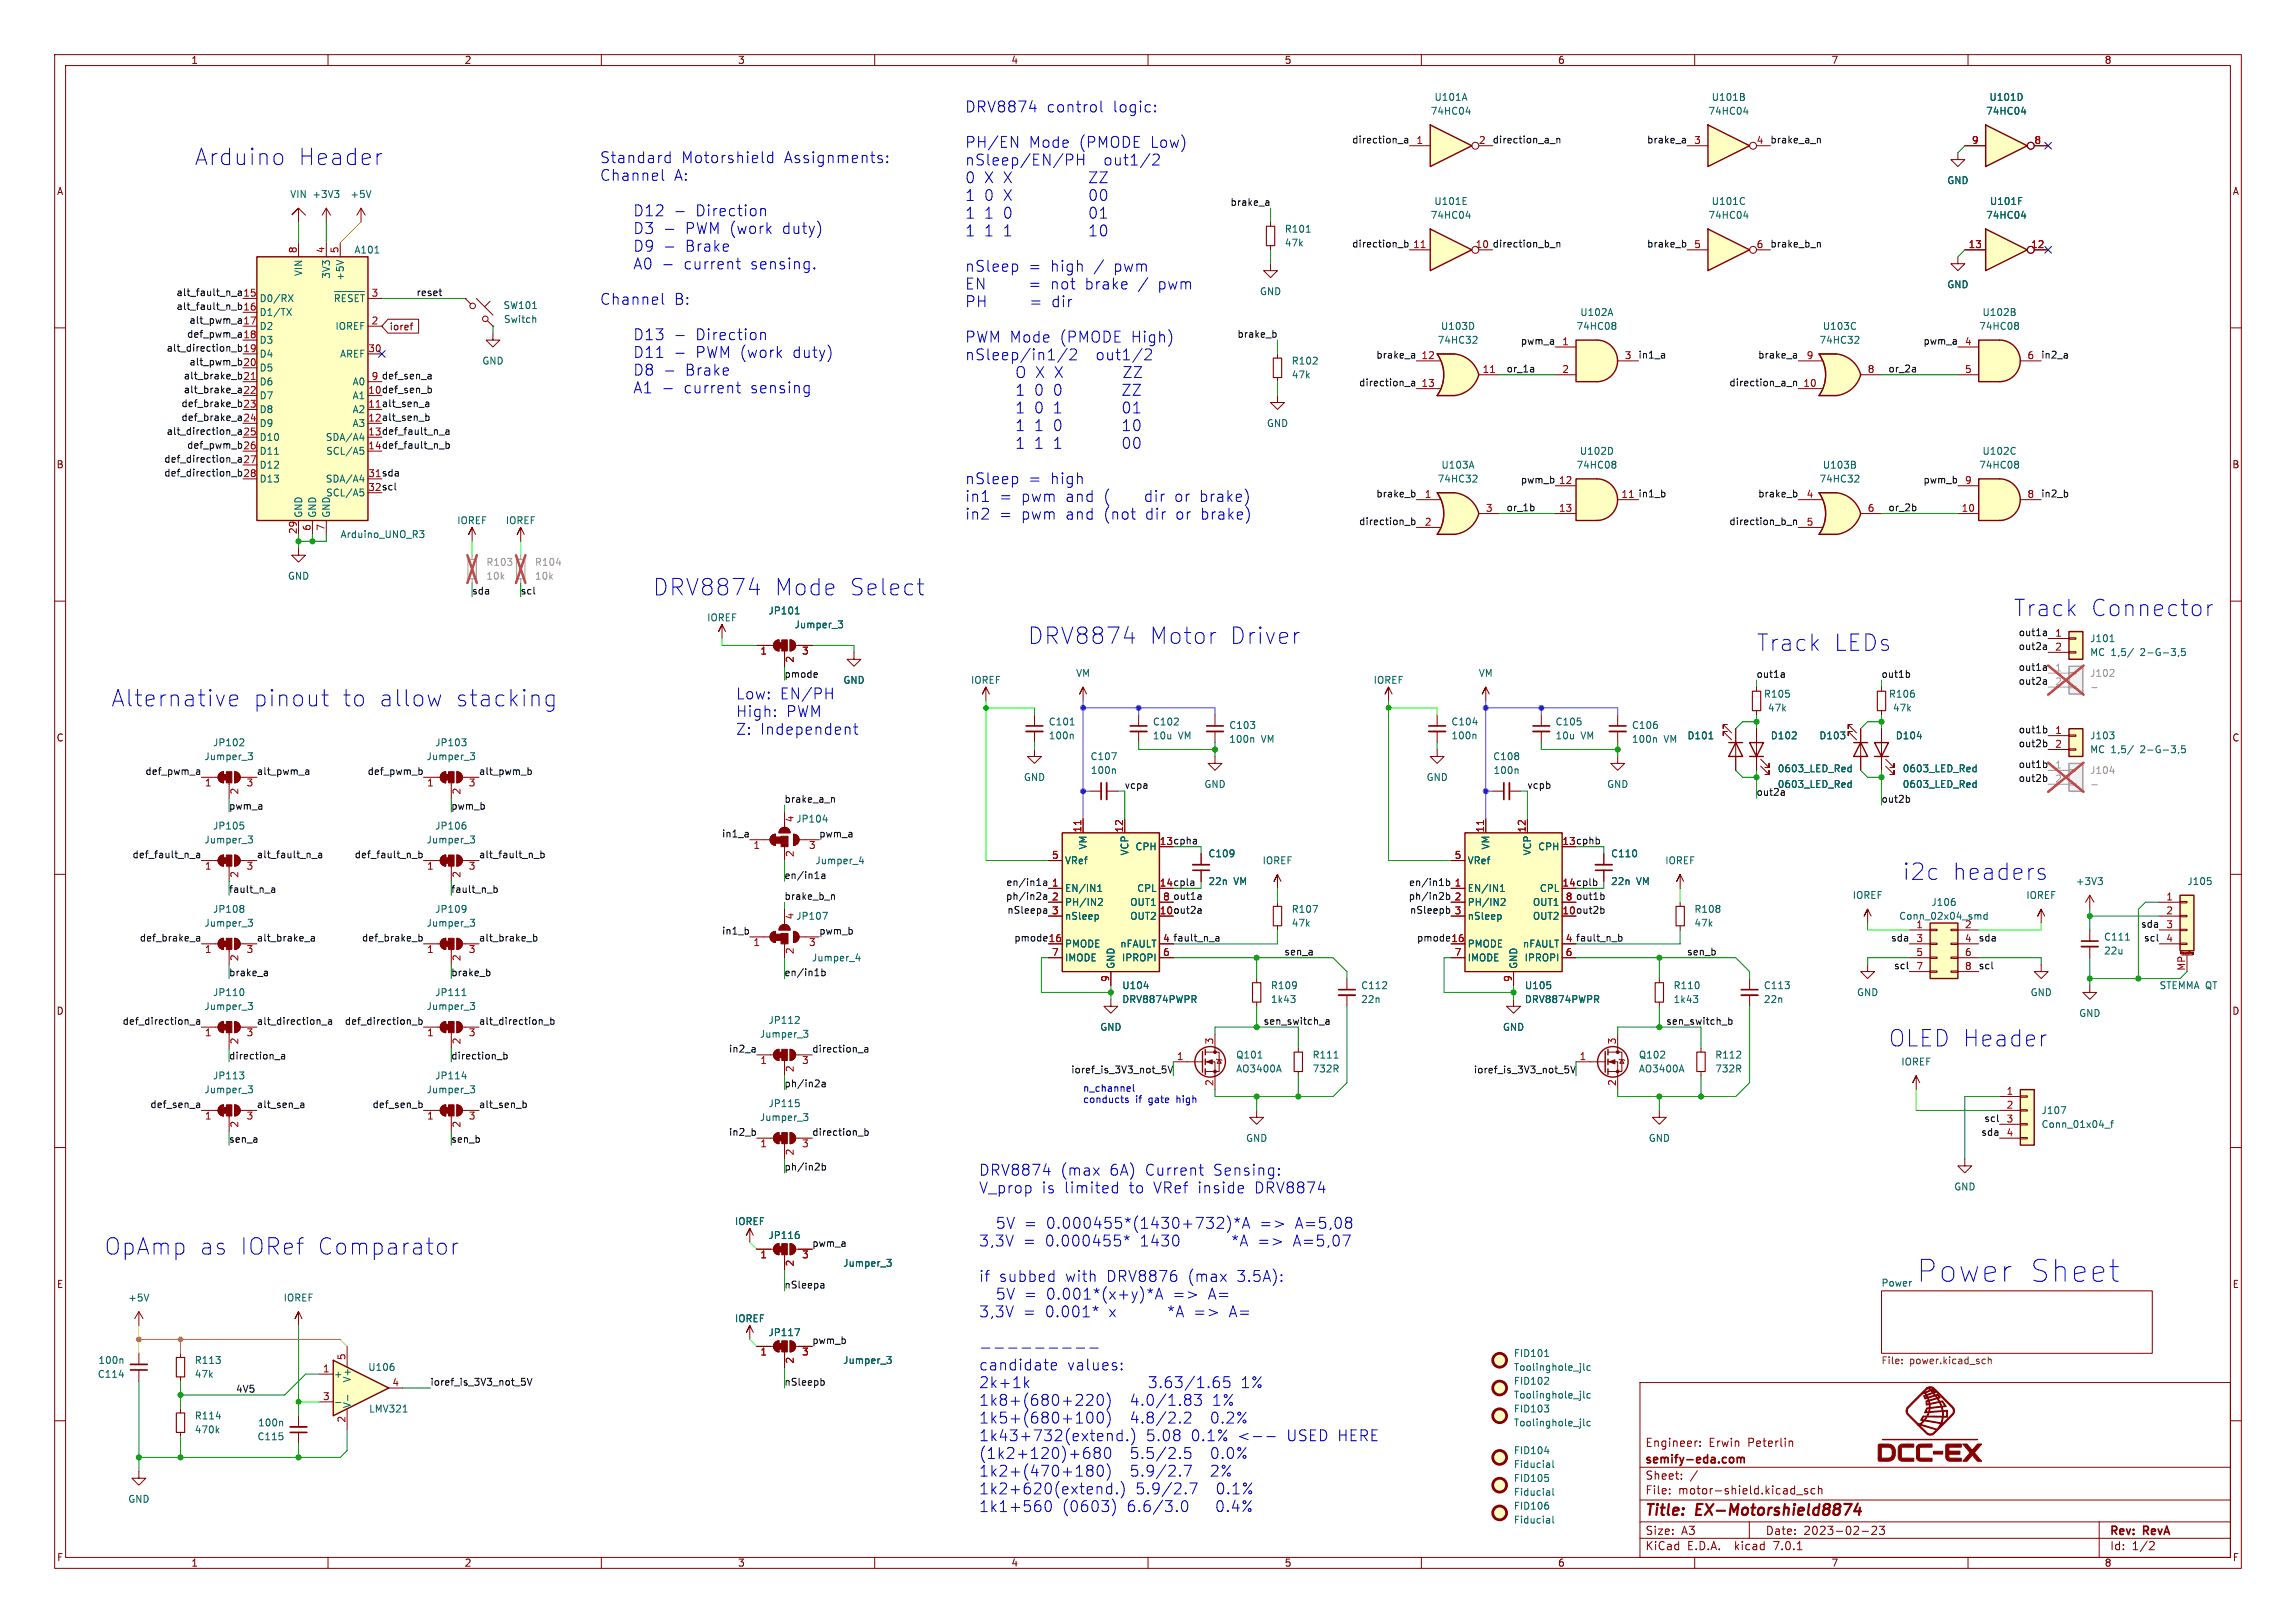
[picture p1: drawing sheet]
<svg xmlns="http://www.w3.org/2000/svg" width="420mm" height="297mm" viewBox="0 0 420 297" stroke-linecap="round" stroke-linejoin="round" font-family="sans-serif">
<defs><g id="words">
<g font-size="5.6" fill="#0000c2">
<text x="350.5" y="234.9">Power</text>
<text x="370.9" y="234.9">Sheet</text>
</g>
<g font-size="4.2" fill="#0000c2">
<text x="35.6" y="30.5">Arduino</text>
<text x="54.3" y="30.5">Header</text>
<text x="119.4" y="109.2">DRV8874</text>
<text x="141.4" y="109.2">Mode</text>
<text x="154.9" y="109.2">Select</text>
<text x="368.3" y="113">Track</text>
<text x="382.2" y="113">Connector</text>
<text x="188" y="118.1">DRV8874</text>
<text x="210" y="118.1">Motor</text>
<text x="224.5" y="118.1">Driver</text>
<text x="321.3" y="119.4">Track</text>
<text x="335.2" y="119.4">LEDs</text>
<text x="20.3" y="129.5">Alternative</text>
<text x="46.1" y="129.5">pinout</text>
<text x="62.2" y="129.5">to</text>
<text x="68.7" y="129.5">allow</text>
<text x="82.4" y="129.5">stacking</text>
<text x="348" y="161.3">i2c</text>
<text x="356.9" y="161.3">headers</text>
<text x="345.4" y="191.8">OLED Header</text>
<text x="19" y="229.9">OpAmp</text>
<text x="36.3" y="229.9">as IORef</text>
<text x="57.4" y="229.9">Comparator</text>
</g>
<g font-size="2.8" fill="#0000c2">
<text x="176.5" y="20.7">DRV8874</text>
<text x="191.4" y="20.7">control</text>
<text x="203.4" y="20.7">logic:</text>
<text x="176.5" y="27.2">PH/EN</text>
<text x="188.1" y="27.2">Mode</text>
<text x="197.3" y="27.2">(PMODE Low)</text>
<text x="109.7" y="30">Standard</text>
<text x="109.7" y="33.3">Channel</text>
<text x="123.2" y="33.3">A:</text>
<text x="124.6" y="30">Motorshield</text>
<text x="143.3" y="30">Assignments:</text>
<text x="176.5" y="30.4">nSleep/EN/PH</text>
<text x="176.5" y="33.7">0 X X</text>
<text x="198.8" y="33.7">ZZ</text>
<text x="201.7" y="30.4">out1/2</text>
<text x="115.7" y="39.7">D12</text>
<text x="127" y="39.7">Direction</text>
<text x="176.5" y="36.9">1</text>
<text x="176.5" y="40.2">1</text>
<text x="179.9" y="36.9">0 X</text>
<text x="179.9" y="40.2">1</text>
<text x="183.3" y="40.2">0</text>
<text x="198.8" y="36.9">00</text>
<text x="198.8" y="40.2">01</text>
<text x="115.7" y="43">D3 -</text>
<text x="115.7" y="46.2">D9 -</text>
<text x="125.1" y="43">PWM (work</text>
<text x="125.1" y="46.2">Brake</text>
<text x="142.8" y="43">duty)</text>
<text x="176.5" y="43.4">1</text>
<text x="179.9" y="43.4">1</text>
<text x="183.3" y="43.4">1</text>
<text x="198.8" y="43.4">10</text>
<text x="115.7" y="49.5">A0 -</text>
<text x="124.9" y="49.5">current</text>
<text x="137" y="49.5">sensing.</text>
<text x="176.5" y="49.9">nSleep</text>
<text x="176.5" y="53.1">EN</text>
<text x="188" y="53.1">=</text>
<text x="188" y="49.9">=</text>
<text x="191.9" y="53.1">not</text>
<text x="192" y="49.9">high</text>
<text x="198.2" y="53.1">brake</text>
<text x="203.5" y="49.9">pwm</text>
<text x="211.5" y="53.1">pwm</text>
<text x="109.7" y="55.9">Channel</text>
<text x="123.2" y="55.9">B:</text>
<text x="176.5" y="56.4">PH</text>
<text x="188.1" y="56.4">=</text>
<text x="192.1" y="56.4">dir</text>
<text x="115.7" y="62.4">D13</text>
<text x="115.7" y="65.7">D11</text>
<text x="127" y="62.4">Direction</text>
<text x="127" y="65.7">PWM (work</text>
<text x="144.7" y="65.7">duty)</text>
<text x="176.5" y="62.9">PWM Mode</text>
<text x="193.7" y="62.9">(PMODE High)</text>
<text x="115.7" y="68.9">D8 -</text>
<text x="125.1" y="68.9">Brake</text>
<text x="176.5" y="66.1">nSleep/in1/2</text>
<text x="185.6" y="69.3">O X X</text>
<text x="200.3" y="66.1">out1/2</text>
<text x="205" y="69.3">ZZ</text>
<text x="115.7" y="72.1">A1 -</text>
<text x="124.9" y="72.1">current</text>
<text x="137" y="72.1">sensing</text>
<text x="185.6" y="72.6">1</text>
<text x="185.6" y="75.8">1</text>
<text x="189" y="72.6">0</text>
<text x="189" y="75.8">0</text>
<text x="192.4" y="72.6">0</text>
<text x="192.4" y="75.8">1</text>
<text x="204.8" y="72.6">ZZ</text>
<text x="204.8" y="75.8">01</text>
<text x="185.6" y="79">1</text>
<text x="185.6" y="82.3">1</text>
<text x="189" y="79">1</text>
<text x="189" y="82.3">1</text>
<text x="192.4" y="79">0</text>
<text x="192.4" y="82.3">1</text>
<text x="204.8" y="79">10</text>
<text x="204.8" y="82.3">00</text>
<text x="176.5" y="88.8">nSleep</text>
<text x="188" y="88.8">=</text>
<text x="192" y="88.8">high</text>
<text x="176.5" y="92">in1</text>
<text x="176.5" y="95.2">in2</text>
<text x="182.7" y="92">=</text>
<text x="182.7" y="95.2">=</text>
<text x="186.7" y="92">pwm</text>
<text x="186.7" y="95.2">pwm</text>
<text x="194.8" y="92">and</text>
<text x="194.8" y="95.2">and</text>
<text x="201.7" y="92">(</text>
<text x="201.7" y="95.2">(not</text>
<text x="209" y="92">dir</text>
<text x="209.3" y="95.2">dir</text>
<text x="214.5" y="92">or</text>
<text x="214.8" y="95.2">or</text>
<text x="219.1" y="92">brake)</text>
<text x="219.3" y="95.2">brake)</text>
<text x="134.6" y="128.1">Low:</text>
<text x="134.6" y="131.4">High:</text>
<text x="142.6" y="128.1">EN/PH</text>
<text x="143.7" y="131.4">PWM</text>
<text x="134.6" y="134.6">Z: Independent</text>
<text x="179.1" y="215.3">DRV8874</text>
<text x="193.9" y="215.3">(max</text>
<text x="202.8" y="215.3">6A)</text>
<text x="209.3" y="215.3">Current</text>
<text x="221.8" y="215.3">Sensing:</text>
<text x="179.1" y="218.5">V_prop</text>
<text x="190.5" y="218.5">is</text>
<text x="194.6" y="218.5">limited</text>
<text x="206.3" y="218.5">to</text>
<text x="210.8" y="218.5">VRef inside</text>
<text x="229.2" y="218.5">DRV8874</text>
<text x="182.1" y="225">5V =</text>
<text x="191.2" y="225">0.000455*(1430+732)*A</text>
<text x="230.2" y="225">=&gt;</text>
<text x="236.7" y="225">A=5,08</text>
<text x="179.1" y="228.3">3,3V</text>
<text x="187.1" y="228.3">=</text>
<text x="191" y="228.3">0.000455*</text>
<text x="208.3" y="228.3">1430</text>
<text x="225" y="228.3">*A =&gt;</text>
<text x="236.2" y="228.3">A=5,07</text>
<text x="179.1" y="234.7">if</text>
<text x="182.1" y="238">5V =</text>
<text x="182.7" y="234.7">subbed</text>
<text x="191.2" y="238">0.001*(x+y)*A</text>
<text x="194.7" y="234.7">with</text>
<text x="202.3" y="234.7">DRV8876</text>
<text x="214.3" y="238">=&gt;</text>
<text x="217.1" y="234.7">(max</text>
<text x="220.8" y="238">A=</text>
<text x="226" y="234.7">3.5A):</text>
<text x="179.1" y="241.2">3,3V</text>
<text x="187.1" y="241.2">=</text>
<text x="191" y="241.2">0.001*</text>
<text x="202.6" y="241.2">x</text>
<text x="213.3" y="241.2">*A =&gt;</text>
<text x="224.5" y="241.2">A=</text>
<text x="179.1" y="250.9">candidate</text>
<text x="195.1" y="250.9">values:</text>
<text x="179.1" y="254.2">2k+1k</text>
<text x="179.1" y="257.4">1k8+(680+220)</text>
<text x="206.6" y="257.4">4.0/1.83</text>
<text x="209.7" y="254.2">3.63/1.65</text>
<text x="221.6" y="257.4">1%</text>
<text x="226.6" y="254.2">1%</text>
<text x="179.1" y="260.7">1k5+(680+100)</text>
<text x="179.1" y="263.9">1k43+732(extend.)</text>
<text x="206.6" y="260.7">4.8/2.2</text>
<text x="209.5" y="263.9">5.08</text>
<text x="217.7" y="263.9">0.1%</text>
<text x="221.2" y="260.7">0.2%</text>
<text x="226.3" y="263.9">&lt;--</text>
<text x="235.2" y="263.9">USED HERE</text>
<text x="179.1" y="267.1">(1k2+120)+680</text>
<text x="206.6" y="267.1">5.5/2.5</text>
<text x="221.2" y="267.1">0.0%</text>
<text x="179.1" y="270.4">1k2+(470+180)</text>
<text x="179.1" y="273.6">1k2+620(extend.)</text>
<text x="206.6" y="270.4">5.9/2.7</text>
<text x="207.6" y="273.6">5.9/2.7</text>
<text x="221.2" y="270.4">2%</text>
<text x="222.3" y="273.6">0.1%</text>
<text x="179.1" y="276.9">1k1+560</text>
<text x="194.2" y="276.9">(0603)</text>
<text x="206" y="276.9">6.6/3.0</text>
<text x="222.1" y="276.9">0.4%</text>
</g>
<g font-size="2.8" fill="#840000">
<text x="301" y="277.8">Title:</text>
<text x="310.4" y="277.8">EX-Motorshield8874</text>
</g>
<g font-size="2.1" fill="#840000">
<text x="301" y="268.1">semify-eda.com</text>
<text x="301" y="264.9">Engineer:</text>
<text x="312.6" y="264.9">Erwin</text>
<text x="319.7" y="264.9">Peterlin</text>
<text x="301" y="273.6">File:</text>
<text x="301" y="270.9">Sheet:</text>
<text x="307" y="273.6">motor-shield.kicad_sch</text>
<text x="301" y="281">Size:</text>
<text x="307.6" y="281">A3</text>
<text x="323" y="281">Date:</text>
<text x="329.9" y="281">2023-02-23</text>
<text x="386" y="281.2">Rev:</text>
<text x="392.2" y="281.2">RevA</text>
<text x="301" y="283.8">KiCad</text>
<text x="308.6" y="283.8">E.D.A.</text>
<text x="317.4" y="283.8">kicad</text>
<text x="324.5" y="283.8">7.0.1</text>
<text x="386" y="283.8">Id:</text>
<text x="390" y="283.8">1/2</text>
</g>
<g font-size="1.8" fill="#840000">
<text x="35" y="11.8">1</text>
<text x="85" y="11.8">2</text>
<text x="135" y="11.8">3</text>
<text x="185" y="11.8">4</text>
<text x="235" y="11.8">5</text>
<text x="285" y="11.8">6</text>
<text x="335" y="11.8">7</text>
<text x="385" y="11.8">8</text>
<text x="10.4" y="35.8">A</text>
<text x="408.4" y="35.8">A</text>
<text x="71.3" y="60.6">ioref</text>
<text x="10.3" y="85.8">B</text>
<text x="408.3" y="85.8">B</text>
<text x="10.3" y="135.8">C</text>
<text x="408.3" y="135.8">C</text>
<text x="212.1" y="154.7">13 cpha</text>
<text x="285.7" y="154.7">13 cphb</text>
<text x="212.1" y="167.4">10 out2a</text>
<text x="212.1" y="162.3">14 cpla</text>
<text x="285.7" y="167.4">10 out2b</text>
<text x="285.7" y="162.3">14 cplb</text>
<text x="10.3" y="185.8">D</text>
<text x="408.3" y="185.8">D</text>
<text x="10.4" y="235.8">E</text>
<text x="408.3" y="235.8">E</text>
<text x="10.4" y="285.8">F</text>
<text x="35" y="286.8">1</text>
<text x="85" y="286.8">2</text>
<text x="135" y="286.8">3</text>
<text x="185" y="286.8">4</text>
<text x="235" y="286.8">5</text>
<text x="285" y="286.8">6</text>
<text x="335" y="286.8">7</text>
<text x="385" y="286.8">8</text>
<text x="408.4" y="285.8">F</text>
</g>
<g font-size="1.8" fill="#006464">
<text x="261.6" y="21.1">74HC04</text>
<text x="262.3" y="18.6">U101A</text>
<text x="312.4" y="21.1">74HC04</text>
<text x="313.1" y="18.6">U101B</text>
<text x="363.2" y="21.1">74HC04</text>
<text x="363.9" y="18.6">U101D</text>
<text x="356.1" y="33.8">GND</text>
<text x="53" y="36.4">VIN +3V3</text>
<text x="64" y="36.4">+5V</text>
<text x="261.6" y="40.2">74HC04</text>
<text x="262.3" y="37.7">U101E</text>
<text x="312.4" y="40.2">74HC04</text>
<text x="313.1" y="37.7">U101C</text>
<text x="363.2" y="40.2">74HC04</text>
<text x="363.9" y="37.7">U101F</text>
<text x="64.8" y="46.5">A101</text>
<text x="235" y="42.7">R101</text>
<text x="235" y="45.3">47k</text>
<text x="55.4" y="50.6" transform="rotate(-90 55.4 50.6)">VIN</text>
<text x="60.5" y="51.1" transform="rotate(-90 60.5 51.1)">3V3</text>
<text x="63.1" y="51.5" transform="rotate(-90 63.1 51.5)">+5V</text>
<text x="356.1" y="52.9">GND</text>
<text x="47.5" y="55.4">D0/RX</text>
<text x="47.5" y="58">D1/TX</text>
<text x="60.9" y="56">~{RESET}</text>
<text x="92" y="56.7">SW101</text>
<text x="92.1" y="59.2">Switch</text>
<text x="230.4" y="54.2">GND</text>
<text x="289" y="58">U102A</text>
<text x="362.6" y="58">U102B</text>
<text x="47.5" y="60.5">D2</text>
<text x="47.5" y="63.1">D3</text>
<text x="47.5" y="65.6">D4</text>
<text x="61.2" y="60.5">IOREF</text>
<text x="62.1" y="65.6">AREF</text>
<text x="262.9" y="63.1">74HC32</text>
<text x="263.5" y="60.5">U103D</text>
<text x="288.3" y="60.5">74HC08</text>
<text x="332.8" y="63.1">74HC32</text>
<text x="333.4" y="60.5">U103C</text>
<text x="362" y="60.5">74HC08</text>
<text x="47.5" y="68.1">D5</text>
<text x="47.5" y="70.7">D6</text>
<text x="64.4" y="70.7">A0</text>
<text x="88.2" y="66.9">GND</text>
<text x="236.2" y="66.9">R102</text>
<text x="236.2" y="69.4">47k</text>
<text x="47.5" y="73.2">D7</text>
<text x="47.5" y="75.8">D8</text>
<text x="64.4" y="73.2">A1</text>
<text x="64.4" y="75.8">A2</text>
<text x="47.5" y="78.3">D9</text>
<text x="47.5" y="80.8">D10</text>
<text x="47.5" y="83.4">D11</text>
<text x="59.5" y="80.8">SDA/A4</text>
<text x="59.5" y="83.4">SCL/A5</text>
<text x="64.4" y="78.3">A3</text>
<text x="231.7" y="78.3">GND</text>
<text x="288.9" y="83.4">U102D</text>
<text x="362.6" y="83.4">U102C</text>
<text x="47.5" y="85.9">D12</text>
<text x="47.5" y="88.5">D13</text>
<text x="59.5" y="88.5">SDA/A4</text>
<text x="262.9" y="88.5">74HC32</text>
<text x="263.6" y="85.9">U103A</text>
<text x="288.3" y="85.9">74HC08</text>
<text x="332.8" y="88.5">74HC32</text>
<text x="333.4" y="85.9">U103B</text>
<text x="362" y="85.9">74HC08</text>
<text x="55.4" y="94.7" transform="rotate(-90 55.4 94.7)">GND</text>
<text x="58" y="94.7" transform="rotate(-90 58 94.7)">GND</text>
<text x="59.5" y="91">SCL/A5</text>
<text x="60.5" y="94.7" transform="rotate(-90 60.5 94.7)">GND</text>
<text x="62.2" y="98.6">Arduino_UNO_R3</text>
<text x="83.6" y="96.1">IOREF</text>
<text x="92.5" y="96.1">IOREF</text>
<text x="52.6" y="106.2">GND</text>
<text x="129.3" y="113.9">IOREF</text>
<text x="140.5" y="112.6">JP101</text>
<text x="145.3" y="115.1">Jumper_3</text>
<text x="382.3" y="117.7">J101</text>
<text x="154.2" y="125.3">GND</text>
<text x="177.6" y="125.3">IOREF</text>
<text x="196.8" y="124">VM</text>
<text x="251.2" y="125.3">IOREF</text>
<text x="270.4" y="124">VM</text>
<text x="382.3" y="120.2">MC 1,5/</text>
<text x="391.5" y="120.2">2-G-3,5</text>
<text x="322.6" y="127.8">R105</text>
<text x="323.3" y="130.4">47k</text>
<text x="345.5" y="127.8">R106</text>
<text x="346.2" y="130.4">47k</text>
<text x="38.9" y="136.7">JP102</text>
<text x="79.6" y="136.7">JP103</text>
<text x="191.8" y="132.9">C101</text>
<text x="191.8" y="135.4">100n</text>
<text x="210.8" y="132.9">C102</text>
<text x="210.8" y="135.5">10u</text>
<text x="215.5" y="135.5">VM</text>
<text x="224.8" y="133.5">C103</text>
<text x="224.8" y="136.1">100n</text>
<text x="230.7" y="136.1">VM</text>
<text x="265.4" y="132.9">C104</text>
<text x="265.4" y="135.4">100n</text>
<text x="284.5" y="132.9">C105</text>
<text x="284.5" y="135.5">10u</text>
<text x="289.2" y="135.5">VM</text>
<text x="298.5" y="133.5">C106</text>
<text x="298.5" y="136.1">100n</text>
<text x="304.3" y="136.1">VM</text>
<text x="308.6" y="135.4">D101</text>
<text x="323.9" y="135.4">D102</text>
<text x="332.7" y="135.4">D103</text>
<text x="346.7" y="135.4">D104</text>
<text x="382.3" y="135.4">J103</text>
<text x="382.3" y="138">MC 1,5/</text>
<text x="391.5" y="138">2-G-3,5</text>
<text x="37.3" y="139.3">Jumper_3</text>
<text x="78" y="139.3">Jumper_3</text>
<text x="187.2" y="143.1">GND</text>
<text x="199.4" y="139.3">C107</text>
<text x="199.5" y="141.8">100n</text>
<text x="260.9" y="143.1">GND</text>
<text x="273.1" y="139.3">C108</text>
<text x="273.1" y="141.8">100n</text>
<text x="325.1" y="141.5">0603_LED_Red</text>
<text x="348" y="141.5">0603_LED_Red</text>
<text x="220.3" y="144.3">GND</text>
<text x="293.9" y="144.3">GND</text>
<text x="321.3" y="145.7">out2a</text>
<text x="325.1" y="144.3">0603_LED_Red</text>
<text x="348" y="144.3">0603_LED_Red</text>
<text x="37.3" y="154.5">Jumper_3</text>
<text x="38.9" y="152">JP105</text>
<text x="78" y="154.5">Jumper_3</text>
<text x="79.6" y="152">JP106</text>
<text x="145.4" y="150.5" transform="rotate(-90 145.4 150.5)">4</text>
<text x="145.6" y="150.7">JP104</text>
<text x="198.9" y="155.6" transform="rotate(-90 198.9 155.6)">VM</text>
<text x="207.6" y="155.8">CPH</text>
<text x="272.6" y="155.6" transform="rotate(-90 272.6 155.6)">VM</text>
<text x="281.2" y="155.8">CPH</text>
<text x="149.1" y="158.3">Jumper_4</text>
<text x="194.8" y="158.3">VRef</text>
<text x="206.6" y="156.7" transform="rotate(-90 206.6 156.7)">VCP</text>
<text x="221" y="157">C109</text>
<text x="230.9" y="158.3">IOREF</text>
<text x="268.5" y="158.3">VRef</text>
<text x="280.2" y="156.7" transform="rotate(-90 280.2 156.7)">VCP</text>
<text x="294.6" y="157">C110</text>
<text x="304.6" y="158.3">IOREF</text>
<text x="38.9" y="167.2">JP108</text>
<text x="79.6" y="167.2">JP109</text>
<text x="194.8" y="163.4">EN/IN1</text>
<text x="194.8" y="165.9">PH/IN2</text>
<text x="206.6" y="165.9">OUT1</text>
<text x="207.9" y="163.4">CPL</text>
<text x="221" y="162.1">22n</text>
<text x="225.7" y="162.1">VM</text>
<text x="236.2" y="167.2">R107</text>
<text x="268.5" y="163.4">EN/IN1</text>
<text x="268.5" y="165.9">PH/IN2</text>
<text x="280.3" y="165.9">OUT1</text>
<text x="281.5" y="163.4">CPL</text>
<text x="294.6" y="162.1">22n</text>
<text x="299.3" y="162.1">VM</text>
<text x="309.9" y="167.2">R108</text>
<text x="338.8" y="164.7">IOREF</text>
<text x="353.2" y="165.9">J106</text>
<text x="370.6" y="164.7">IOREF</text>
<text x="379.7" y="162.1">+3V3</text>
<text x="400.1" y="162.1">J105</text>
<text x="37.3" y="169.7">Jumper_3</text>
<text x="78" y="169.7">Jumper_3</text>
<text x="145.4" y="168.3" transform="rotate(-90 145.4 168.3)">4</text>
<text x="145.6" y="168.5">JP107</text>
<text x="194.8" y="173.5">PMODE</text>
<text x="194.8" y="168.5">nSleep</text>
<text x="204.8" y="173.5">nFAULT</text>
<text x="206.6" y="168.5">OUT2</text>
<text x="236.2" y="169.7">47k</text>
<text x="268.5" y="173.5">PMODE</text>
<text x="268.5" y="168.5">nSleep</text>
<text x="278.5" y="173.5">nFAULT</text>
<text x="280.3" y="168.5">OUT2</text>
<text x="309.9" y="169.7">47k</text>
<text x="347.3" y="168.5">Conn_02x04_smd</text>
<text x="359.4" y="169.9">2</text>
<text x="384.8" y="172.3">C111</text>
<text x="148.5" y="176.1">Jumper_4</text>
<text x="194.8" y="176.1">IMODE</text>
<text x="204" y="177.3" transform="rotate(-90 204 177.3)">GND</text>
<text x="205.1" y="176.1">IPROPI</text>
<text x="268.5" y="176.1">IMODE</text>
<text x="277.7" y="177.3" transform="rotate(-90 277.7 177.3)">GND</text>
<text x="278.8" y="176.1">IPROPI</text>
<text x="384.8" y="174.8">22u</text>
<text x="37.3" y="185">Jumper_3</text>
<text x="38.9" y="182.4">JP110</text>
<text x="78" y="185">Jumper_3</text>
<text x="79.6" y="182.4">JP111</text>
<text x="205.2" y="181.2">U104</text>
<text x="205.2" y="183.7">DRV8874PWPR</text>
<text x="232.4" y="181.2">R109</text>
<text x="232.4" y="183.7">1k43</text>
<text x="248.9" y="181.2">C112</text>
<text x="248.9" y="183.7">22n</text>
<text x="278.9" y="181.2">U105</text>
<text x="278.9" y="183.7">DRV8874PWPR</text>
<text x="306.1" y="181.2">R110</text>
<text x="306.1" y="183.7">1k43</text>
<text x="322.6" y="181.2">C113</text>
<text x="322.6" y="183.7">22n</text>
<text x="339.6" y="182.4">GND</text>
<text x="371.4" y="182.4">GND</text>
<text x="395" y="181.2">STEMMA QT</text>
<text x="138.9" y="190.1">Jumper_3</text>
<text x="140.5" y="187.5">JP112</text>
<text x="201.2" y="188.8">GND</text>
<text x="274.9" y="188.8">GND</text>
<text x="380.3" y="186.2">GND</text>
<text x="38.9" y="197.7">JP113</text>
<text x="79.6" y="197.7">JP114</text>
<text x="226.1" y="193.9">Q101</text>
<text x="226.1" y="196.4">AO3400A</text>
<text x="240" y="193.9">R111</text>
<text x="240" y="196.4">732R</text>
<text x="299.7" y="193.9">Q102</text>
<text x="299.7" y="196.4">AO3400A</text>
<text x="313.7" y="193.9">R112</text>
<text x="313.7" y="196.4">732R</text>
<text x="347.7" y="195.1">IOREF</text>
<text x="37.3" y="200.2">Jumper_3</text>
<text x="78" y="200.2">Jumper_3</text>
<text x="140.5" y="202.8">JP115</text>
<text x="138.9" y="205.3">Jumper_3</text>
<text x="227.9" y="209.1">GND</text>
<text x="301.5" y="209.1">GND</text>
<text x="373.4" y="204">J107</text>
<text x="373.4" y="206.6">Conn_01x04_f</text>
<text x="357.4" y="218">GND</text>
<text x="134.4" y="224.3">IOREF</text>
<text x="140.5" y="226.9">JP116</text>
<text x="154.2" y="232">Jumper_3</text>
<text x="23.4" y="238.3">+5V</text>
<text x="51.8" y="238.3">IOREF</text>
<text x="344.2" y="235.5">Power</text>
<text x="134.4" y="242.1">IOREF</text>
<text x="140.5" y="244.7">JP117</text>
<text x="17.9" y="249.7">100n</text>
<text x="35.6" y="249.7">R113</text>
<text x="67.3" y="251">U106</text>
<text x="154.2" y="249.7">Jumper_3</text>
<text x="276.9" y="248.5">FID101</text>
<text x="276.9" y="251">Toolinghole_jlc</text>
<text x="17.8" y="252.3">C114</text>
<text x="35.6" y="252.3">47k</text>
<text x="61.1" y="252.3">+</text>
<text x="64.3" y="257.7" transform="rotate(-90 64.3 257.7)">V-</text>
<text x="64.3" y="253.1" transform="rotate(-90 64.3 253.1)">V+</text>
<text x="276.9" y="253.6">FID102</text>
<text x="276.9" y="256.1">Toolinghole_jlc</text>
<text x="35.6" y="259.9">R114</text>
<text x="35.6" y="262.4">470k</text>
<text x="47" y="263.7">C115</text>
<text x="47.2" y="261.2">100n</text>
<text x="67.5" y="258.6">LMV321</text>
<text x="276.9" y="258.6">FID103</text>
<text x="276.9" y="261.2">Toolinghole_jlc</text>
<text x="276.9" y="266.3">FID104</text>
<text x="276.9" y="268.8">Fiducial</text>
<text x="23.4" y="275.1">GND</text>
<text x="276.9" y="271.3">FID105</text>
<text x="276.9" y="273.9">Fiducial</text>
<text x="276.9" y="276.4">FID106</text>
<text x="276.9" y="279">Fiducial</text>
</g>
<g font-size="1.8" fill="#0f0f0f">
<text x="247.2" y="26.3">direction_a</text>
<text x="273" y="26.3">direction_a_n</text>
<text x="301.2" y="26.3">brake_a</text>
<text x="323.8" y="26.3">brake_a_n</text>
<text x="225" y="37.7">brake_a</text>
<text x="247.2" y="45.4">direction_b</text>
<text x="269.9" y="45.5">10 direction_b_n</text>
<text x="301.2" y="45.4">brake_b</text>
<text x="323.8" y="45.4">brake_b_n</text>
<text x="32.2" y="54.3">alt_fault_n_a</text>
<text x="32.2" y="56.8">alt_fault_n_b</text>
<text x="34.5" y="59.3">alt_pwm_a</text>
<text x="44.4" y="54.4">15</text>
<text x="44.4" y="56.9">16</text>
<text x="44.4" y="59.4">17</text>
<text x="76.2" y="54.3">reset</text>
<text x="30.4" y="64.4">alt_direction_b</text>
<text x="34.1" y="61.9">def_pwm_a 18</text>
<text x="44.4" y="64.5">19</text>
<text x="226.2" y="61.9">brake_b</text>
<text x="251.6" y="65.7">brake_a</text>
<text x="278.1" y="63.2">pwm_a</text>
<text x="299.7" y="65.7">in1_a</text>
<text x="321.5" y="65.7">brake_a</text>
<text x="351.7" y="63.2">pwm_a</text>
<text x="373.4" y="65.7">in2_a</text>
<text x="33.5" y="69.5">alt_brake_b</text>
<text x="34.5" y="67">alt_pwm_b</text>
<text x="44.4" y="67.1">20</text>
<text x="44.4" y="69.6">21</text>
<text x="67.9" y="69.6">9 def_sen_a</text>
<text x="248.5" y="70.8">direction_a</text>
<text x="275.6" y="68.2">or_1a</text>
<text x="316.2" y="70.8">direction_a_n</text>
<text x="345.4" y="68.2">or_2a</text>
<text x="33.1" y="77.1">def_brake_a</text>
<text x="33.1" y="74.6">def_brake_b</text>
<text x="33.5" y="72">alt_brake_a</text>
<text x="44.4" y="72.1">22</text>
<text x="44.4" y="74.7">23</text>
<text x="44.4" y="77.2">24</text>
<text x="67.3" y="72.1">10 def_sen_b</text>
<text x="67.3" y="74.7">11 alt_sen_a</text>
<text x="67.3" y="77.2">12 alt_sen_b</text>
<text x="30.4" y="79.7">alt_direction_a</text>
<text x="34.1" y="82.2">def_pwm_b 26</text>
<text x="44.4" y="79.8">25</text>
<text x="67.3" y="79.8">13 def_fault_n_a</text>
<text x="67.3" y="82.3">14 def_fault_n_b</text>
<text x="29.9" y="87.3">def_direction_b</text>
<text x="29.9" y="84.7">def_direction_a</text>
<text x="44.4" y="84.8">27</text>
<text x="44.4" y="87.4">28</text>
<text x="67.3" y="87.4">31 sda</text>
<text x="67.3" y="89.9">32 scl</text>
<text x="278.1" y="88.6">pwm_b</text>
<text x="351.7" y="88.6">pwm_b</text>
<text x="251.6" y="91.1">brake_b</text>
<text x="275.6" y="93.6">or_1b</text>
<text x="296.5" y="91.2">11 in1_b</text>
<text x="321.5" y="91.1">brake_b</text>
<text x="345.4" y="93.6">or_2b</text>
<text x="373.4" y="91.1">in2_b</text>
<text x="248.5" y="96.2">direction_b</text>
<text x="316.2" y="96.2">direction_b_n</text>
<text x="86.4" y="108.9">sda</text>
<text x="95.2" y="108.9">scl</text>
<text x="369.1" y="119">out2a</text>
<text x="369.1" y="116.5">out1a</text>
<text x="143.5" y="124.1">pmode</text>
<text x="321.3" y="124.1">out1a</text>
<text x="344.2" y="124.1">out1b</text>
<text x="369.1" y="122.8">out1a</text>
<text x="369.1" y="125.4">out2a</text>
<text x="369.1" y="136.8">out2b</text>
<text x="369.1" y="134.3">out1b</text>
<text x="26.5" y="141.9">def_pwm_a</text>
<text x="47" y="141.9">alt_pwm_a</text>
<text x="67.1" y="141.9">def_pwm_b</text>
<text x="87.6" y="141.9">alt_pwm_b</text>
<text x="369.1" y="143.2">out2b</text>
<text x="369.1" y="140.6">out1b</text>
<text x="41.9" y="148.2">pwm_a</text>
<text x="82.5" y="148.2">pwm_b</text>
<text x="143.5" y="147">brake_a_n</text>
<text x="205.7" y="144.4">vcpa</text>
<text x="279.4" y="144.4">vcpb</text>
<text x="344.2" y="147">out2b</text>
<text x="132" y="153.3">in1_a</text>
<text x="149.9" y="153.3">pwm_a</text>
<text x="24.1" y="157.1">def_fault_n_a</text>
<text x="47" y="157.1">alt_fault_n_a</text>
<text x="64.8" y="157.1">def_fault_n_b</text>
<text x="87.6" y="157.1">alt_fault_n_b</text>
<text x="143.5" y="160.9">en/in1a</text>
<text x="41.9" y="163.5">fault_n_a</text>
<text x="82.5" y="163.5">fault_n_b</text>
<text x="143.5" y="164.8">brake_b_n</text>
<text x="183.9" y="164.8">ph/in2a</text>
<text x="184" y="162.2">en/in1a</text>
<text x="184.1" y="167.3">nSleepa</text>
<text x="212.7" y="164.8">8 out1a</text>
<text x="257.6" y="164.8">ph/in2b</text>
<text x="257.6" y="162.2">en/in1b</text>
<text x="257.8" y="167.3">nSleepb</text>
<text x="286.4" y="164.8">8 out1b</text>
<text x="25.5" y="172.4">def_brake_a</text>
<text x="47" y="172.4">alt_brake_a</text>
<text x="66.1" y="172.4">def_brake_b</text>
<text x="87.6" y="172.4">alt_brake_b</text>
<text x="132" y="171.1">in1_b</text>
<text x="149.9" y="171.1">pwm_b</text>
<text x="185.4" y="172.4">pmode 16</text>
<text x="212.7" y="172.5">4 fault_n_a</text>
<text x="259.1" y="172.4">pmode 16</text>
<text x="286.4" y="172.5">4 fault_n_b</text>
<text x="345.8" y="172.4">sda</text>
<text x="361.9" y="172.4">sda</text>
<text x="391.5" y="169.8">sda</text>
<text x="392.1" y="172.4">scl</text>
<text x="41.9" y="178.7">brake_a</text>
<text x="82.5" y="178.7">brake_b</text>
<text x="143.5" y="178.7">en/in1b</text>
<text x="234.9" y="174.9">sen_a</text>
<text x="308.6" y="174.9">sen_b</text>
<text x="346.3" y="177.5">scl</text>
<text x="361.9" y="177.5">scl</text>
<text x="22.3" y="187.6">def_direction_a</text>
<text x="47" y="187.6">alt_direction_a</text>
<text x="62.9" y="187.6">def_direction_b</text>
<text x="87.6" y="187.6">alt_direction_b</text>
<text x="231.1" y="187.6">sen_switch_a</text>
<text x="304.8" y="187.6">sen_switch_b</text>
<text x="41.9" y="194">direction_a</text>
<text x="82.5" y="194">direction_b</text>
<text x="133.2" y="192.7">in2_a</text>
<text x="148.6" y="192.7">direction_a</text>
<text x="195.8" y="196.5">ioref_is_3V3_not_5V</text>
<text x="269.5" y="196.5">ioref_is_3V3_not_5V</text>
<text x="27.4" y="202.9">def_sen_a</text>
<text x="47" y="202.9">alt_sen_a</text>
<text x="68" y="202.9">def_sen_b</text>
<text x="87.6" y="202.9">alt_sen_b</text>
<text x="143.5" y="199">ph/in2a</text>
<text x="41.9" y="209.2">sen_a</text>
<text x="82.5" y="209.2">sen_b</text>
<text x="133.2" y="207.9">in2_b</text>
<text x="148.6" y="207.9">direction_b</text>
<text x="362.3" y="207.9">sda</text>
<text x="362.9" y="205.4">scl</text>
<text x="143.5" y="214.3">ph/in2b</text>
<text x="148.6" y="228.3">pwm_a</text>
<text x="143.5" y="235.9">nSleepa</text>
<text x="148.6" y="246">pwm_b</text>
<text x="43.2" y="254.9">4V5</text>
<text x="78.7" y="253.7">ioref_is_3V3_not_5V</text>
<text x="143.5" y="253.7">nSleepb</text>
</g>
<g font-size="1.8" fill="#a90000">
<text x="259" y="26.4">1</text>
<text x="270.5" y="26.4">2</text>
<text x="309.8" y="26.4">3</text>
<text x="321.3" y="26.4">4</text>
<text x="360.6" y="26.4">9</text>
<text x="372.1" y="26.4">8</text>
<text x="54.4" y="46.4" transform="rotate(-90 54.4 46.4)">8</text>
<text x="59.4" y="46.4" transform="rotate(-90 59.4 46.4)">4</text>
<text x="62" y="46.4" transform="rotate(-90 62 46.4)">5</text>
<text x="258.4" y="45.5">11</text>
<text x="309.8" y="45.5">5</text>
<text x="321.3" y="45.5">6</text>
<text x="360" y="45.5">13</text>
<text x="371.5" y="45.5">12</text>
<text x="67.9" y="59.4">2</text>
<text x="67.9" y="54.4">3</text>
<text x="67.3" y="64.5">30</text>
<text x="260" y="65.8">12</text>
<text x="285.7" y="63.2">1</text>
<text x="297.1" y="65.8">3</text>
<text x="330.4" y="65.8">9</text>
<text x="359.4" y="63.2">4</text>
<text x="370.8" y="65.8">6</text>
<text x="260" y="70.9">13</text>
<text x="271.1" y="68.3">11</text>
<text x="285.7" y="68.3">2</text>
<text x="329.8" y="70.9">10</text>
<text x="341.6" y="68.3">8</text>
<text x="359.4" y="68.3">5</text>
<text x="285.1" y="88.6">12</text>
<text x="359.4" y="88.6">9</text>
<text x="260.6" y="91.2">1</text>
<text x="271.7" y="93.7">3</text>
<text x="285.1" y="93.7">13</text>
<text x="330.4" y="91.2">4</text>
<text x="341.6" y="93.7">6</text>
<text x="358.8" y="93.7">10</text>
<text x="370.8" y="91.2">8</text>
<text x="54.4" y="97.8" transform="rotate(-90 54.4 97.8)">29</text>
<text x="56.9" y="97.2" transform="rotate(-90 56.9 97.2)">6</text>
<text x="59.4" y="97.2" transform="rotate(-90 59.4 97.2)">7</text>
<text x="260.6" y="96.3">2</text>
<text x="330.4" y="96.3">5</text>
<text x="375.9" y="116.6">1</text>
<text x="375.9" y="119.1">2</text>
<text x="139" y="120">1</text>
<text x="145.4" y="121.3" transform="rotate(-90 145.4 121.3)">2</text>
<text x="146.7" y="120">3</text>
<text x="375.9" y="134.4">1</text>
<text x="375.9" y="136.9">2</text>
<text x="37.4" y="144.1">1</text>
<text x="43.8" y="145.4" transform="rotate(-90 43.8 145.4)">2</text>
<text x="45.1" y="144.1">3</text>
<text x="78.1" y="144.1">1</text>
<text x="84.5" y="145.4" transform="rotate(-90 84.5 145.4)">2</text>
<text x="85.7" y="144.1">3</text>
<text x="137.8" y="155.6">1</text>
<text x="147.9" y="155.6">3</text>
<text x="197.9" y="152.4" transform="rotate(-90 197.9 152.4)">11</text>
<text x="205.5" y="152.4" transform="rotate(-90 205.5 152.4)">12</text>
<text x="212.1" y="154.7">13</text>
<text x="271.5" y="152.4" transform="rotate(-90 271.5 152.4)">11</text>
<text x="279.1" y="152.4" transform="rotate(-90 279.1 152.4)">12</text>
<text x="285.7" y="154.7">13</text>
<text x="37.4" y="159.4">1</text>
<text x="43.8" y="160.7" transform="rotate(-90 43.8 160.7)">2</text>
<text x="45.1" y="159.4">3</text>
<text x="78.1" y="159.4">1</text>
<text x="84.5" y="160.7" transform="rotate(-90 84.5 160.7)">2</text>
<text x="85.7" y="159.4">3</text>
<text x="145.4" y="156.9" transform="rotate(-90 145.4 156.9)">2</text>
<text x="192.4" y="157.2">5</text>
<text x="266" y="157.2">5</text>
<text x="192.4" y="162.3">1</text>
<text x="192.4" y="164.8">2</text>
<text x="192.4" y="167.4">3</text>
<text x="212.1" y="167.4">10</text>
<text x="212.1" y="162.3">14</text>
<text x="212.7" y="164.8">8</text>
<text x="266" y="162.3">1</text>
<text x="266" y="164.8">2</text>
<text x="266" y="167.4">3</text>
<text x="285.7" y="167.4">10</text>
<text x="285.7" y="162.3">14</text>
<text x="286.4" y="164.8">8</text>
<text x="396.2" y="164.8">1</text>
<text x="396.2" y="167.4">2</text>
<text x="137.8" y="173.4">1</text>
<text x="147.9" y="173.4">3</text>
<text x="191.8" y="172.5">16</text>
<text x="212.7" y="172.5">4</text>
<text x="265.4" y="172.5">16</text>
<text x="286.4" y="172.5">4</text>
<text x="350.5" y="169.9">1</text>
<text x="350.5" y="172.5">3</text>
<text x="359.4" y="172.5">4</text>
<text x="396.2" y="169.9">3</text>
<text x="396.2" y="172.5">4</text>
<text x="37.4" y="174.6">1</text>
<text x="43.8" y="175.9" transform="rotate(-90 43.8 175.9)">2</text>
<text x="45.1" y="174.6">3</text>
<text x="78.1" y="174.6">1</text>
<text x="84.5" y="175.9" transform="rotate(-90 84.5 175.9)">2</text>
<text x="85.7" y="174.6">3</text>
<text x="145.4" y="174.7" transform="rotate(-90 145.4 174.7)">2</text>
<text x="192.4" y="175">7</text>
<text x="202.9" y="179.7" transform="rotate(-90 202.9 179.7)">9</text>
<text x="212.7" y="175">6</text>
<text x="266" y="175">7</text>
<text x="276.6" y="179.7" transform="rotate(-90 276.6 179.7)">9</text>
<text x="286.4" y="175">6</text>
<text x="350.5" y="175">5</text>
<text x="350.5" y="177.5">7</text>
<text x="359.4" y="175">6</text>
<text x="359.4" y="177.5">8</text>
<text x="399.8" y="177.7" transform="rotate(-90 399.8 177.7)">MP</text>
<text x="37.4" y="189.9">1</text>
<text x="43.8" y="191.2" transform="rotate(-90 43.8 191.2)">2</text>
<text x="45.1" y="189.9">3</text>
<text x="78.1" y="189.9">1</text>
<text x="84.5" y="191.2" transform="rotate(-90 84.5 191.2)">2</text>
<text x="85.7" y="189.9">3</text>
<text x="222" y="191.2" transform="rotate(-90 222 191.2)">3</text>
<text x="295.7" y="191.2" transform="rotate(-90 295.7 191.2)">3</text>
<text x="139" y="194.9">1</text>
<text x="145.4" y="196.2" transform="rotate(-90 145.4 196.2)">2</text>
<text x="146.7" y="194.9">3</text>
<text x="215.2" y="194.1">1</text>
<text x="288.9" y="194.1">1</text>
<text x="222" y="198.8" transform="rotate(-90 222 198.8)">2</text>
<text x="295.7" y="198.8" transform="rotate(-90 295.7 198.8)">2</text>
<text x="367" y="200.4">1</text>
<text x="367" y="202.9">2</text>
<text x="37.4" y="205.1">1</text>
<text x="43.8" y="206.4" transform="rotate(-90 43.8 206.4)">2</text>
<text x="45.1" y="205.1">3</text>
<text x="78.1" y="205.1">1</text>
<text x="84.5" y="206.4" transform="rotate(-90 84.5 206.4)">2</text>
<text x="85.7" y="205.1">3</text>
<text x="367" y="205.5">3</text>
<text x="367" y="208">4</text>
<text x="139" y="210.2">1</text>
<text x="145.4" y="211.5" transform="rotate(-90 145.4 211.5)">2</text>
<text x="146.7" y="210.2">3</text>
<text x="139" y="230.5">1</text>
<text x="145.4" y="231.8" transform="rotate(-90 145.4 231.8)">2</text>
<text x="146.7" y="230.5">3</text>
<text x="59" y="251.2">1</text>
<text x="63.2" y="249" transform="rotate(-90 63.2 249)">5</text>
<text x="139" y="248.3">1</text>
<text x="145.4" y="249.6" transform="rotate(-90 145.4 249.6)">2</text>
<text x="146.7" y="248.3">3</text>
<text x="59" y="256.3">3</text>
<text x="71.7" y="253.7">4</text>
<text x="63.2" y="260.4" transform="rotate(-90 63.2 260.4)">2</text>
</g>
<g font-size="1.8" fill="#989898">
<text x="88.9" y="103.7">R103</text>
<text x="88.9" y="106.2">10k</text>
<text x="97.8" y="103.7">R104</text>
<text x="97.8" y="106.2">10k</text>
<text x="382.3" y="124">J102</text>
<text x="382.3" y="141.8">J104</text>
</g>
<g font-size="1.8" fill="#aaa">
<text x="375.9" y="122.9">1</text>
<text x="375.9" y="125.5">2</text>
<text x="375.9" y="140.7">1</text>
<text x="375.9" y="143.3">2</text>
</g>
<g font-size="1.8" fill="#0000c2">
<text x="198.1" y="199.9">n_channel</text>
<text x="198.1" y="201.9">conducts</text>
<text x="207.7" y="201.9">if</text>
<text x="210.2" y="201.9">gate</text>
<text x="215.4" y="201.9">high</text>
</g>
<g font-size="1.8" fill="#725600">
<text x="344.2" y="249.9">File:</text>
<text x="349.3" y="249.9">power.kicad_sch</text>
</g>
<text font-size=".5" fill="#840000" x="398.6" y="174.8">Mounting</text>
</g></defs>
<g fill="none" stroke="#840000" stroke-width=".18">
<path d="M10 10h400v277h-400zM12 12h396v273h-396zM60 10v2M110 10v2M160 10v2M210 10v2M260 10v2M310 10v2M360 10v2M10 60h2M408 60h2M10 110h2"/>
<path d="M408 110h2M272.4 127l-.6-1.3-.7 1.3 .7-1.3v2.6M10 160h2M408 160h2M10 210h2M408 210h2M344.2 236.2h49.5v11.4h-49.5zM10 260h2M300 253h108v32h-108zM408 260h2M300 278.5h108M300 274.5h108"/>
<path d="M300 268.5h108M305.4 273.3v.1M305.4 272.5v.1M307.6 270.6v.1M307.6 269.8v.1M310.3 263.7h.2M310.5 269.1l-1.3 2M311 264.6v.1M311 263.8v.1M320 278.5v3M327.3 263.8h.5l.1 .9M328.6 273.5h1.2"/>
<path d="M330.6 272.5l-.3-.1-.2 .2v.2l.5 .2v.3h-.5M332 272.5l-.4-.1-.3 .3v.4l.1 .2h.6M332.6 272.5l.2-.1 .4 .1 .1 .9M332.6 271.9v1.5M342.4 279.4l.6-.1 .2 .1 .1 .3-1 1.1h1M343.8 279.3h.9l-.5 .6 .4 .1v.7l-.2 .1h-.4l-.2-.1M384 278.5v6.5M60 285v2M110 285v2M160 285v2M210 285v2M260 285v2"/>
<path d="M300 281.5h108M310 285v2M328.8 283.6h.8M340.6 280.2h1.2M360 285v2M393.4 282.1l.5 .1 .2 .3-1 1.1h1"/>
</g>
<path d="M337.4 275.2h1.3l-1.1 2M339.8 275.1l-.6 1.5h1.2M340.2 275.9l-.2 1.3" fill="none" stroke="#840000" stroke-width=".4"/>
<path d="M317.8 266.7v1M317.8 266.8l.4-.1 .2 .2M318.4 266.9l.2-.2 .4 .1 .1 .9M318.4 266.9v.8" fill="none" stroke="#840000" stroke-width=".3"/>
<path d="M344.2 236.2h49.5v11.4h-49.5z" fill="#fff" stroke="#fff" stroke-width=".18"/>
<path d="M347.9 249.4v.2M347.9 248.8v.1M362.8 248.7l.4 .1M363.2 249.5l-.4 .1M363.7 248.8l.2-.1 .3 .1v.8M363.7 248.3v1.3" fill="none" stroke="#725600" stroke-width=".18"/>
<path d="M363.2 22.9l7.6 3.8-7.6 3.8z" fill="#ffffc2"/>
<path d="M363.2 22.9l7.6 3.8-7.6 3.8z" fill="none" stroke="#840000" stroke-width=".25"/>
<g fill="none" stroke="#840000" stroke-width=".18">
<path d="M359.4 26.7h3.8M372.1 26.7h2.5M77.5 142.2h3M80.8 141.5l.7-.3v2.1a1.02 1.02 0 0 1-.9-.7 1.02 1.02 0 0 1 .2-1.1zM82.5 143.3v2.8M83.6 141.2a1.02 1.02 0 0 1 1 1 1.02 1.02 0 0 1-1 1.1zM84.6 142.2h3M246.4 179.1v2M237.5 191.8v.7M237.5 196.1v.8M246.4 182.1v2.1"/>
<circle cx="371.5" cy="26.7" r=".63"/>
</g>
<path d="M369.8 17.4v.7M369.8 20.5h.8M370.4 20.1v.8M84.5 135.2h.7l-.4 .5M85.1 135.8l.1 .1-.1 .5M86 137.7h.8l-.4 .5 .4 .2v.4l-.2 .2h-.4M244 193.6h.8" fill="none" stroke="#006464" stroke-width=".18"/>
<path d="M236.7 192.5h1.6v3.6h-1.6z" fill="none" stroke="#840000" stroke-width=".2"/>
<path d="M244.9 182.1h3" fill="none" stroke="#840000" stroke-width=".33"/>
<path d="M244.9 181.1h3" fill="none" stroke="#840000" stroke-width=".3"/>
<g fill="#840000" stroke="#840000" stroke-width=".18">
<path d="M81.5 141.7h.5v1h-.5z"/>
<path d="M80.8 141.5l.7-.3v2.1a1.02 1.02 0 0 1-.9-.7 1.02 1.02 0 0 1 .2-1.1z"/>
<path d="M82 141.2h1.1v2.1h-1.1z"/>
<path d="M83.6 141.2a1.02 1.02 0 0 1 1 1 1.02 1.02 0 0 1-1 1.1z"/>
</g>
<path d="M292.1 62.2a3.8 3.8 0 0 1 3.8 3.8 3.8 3.8 0 0 1-3.8 3.9z" fill="#ffffc2" stroke="#ffffc2" stroke-width=".18"/>
<path d="M288.3 62.2h3.8v7.7h-3.8z" fill="#ffffc2"/>
<g fill="none" stroke="#840000" stroke-width=".25">
<path d="M288.3 62.2h3.8a3.8 3.8 0 0 1 3.8 3.8 3.8 3.8 0 0 1-3.8 3.9h-3.8zM220 192.4v3.8M220.5 192v1M220.5 193.8v1M220.5 195.6v1"/>
<circle cx="221.4" cy="194.3" r="2.79"/>
</g>
<g fill="none" stroke="#840000" stroke-width=".18">
<path d="M284.5 63.5h3.8M284.5 68.6h3.8M295.9 66h3.8M77.5 157.5h3M80.8 156.7l.7-.2v2a1.02 1.02 0 0 1-.9-.7 1.02 1.02 0 0 1 .2-1.1zM82.5 158.5v2.8M83.6 156.5a1.02 1.02 0 0 1 1 1 1.02 1.02 0 0 1-1 1zM84.6 157.5h3M219.7 156.2v2M219.7 159.3v2M233.7 165.1v.8M233.7 169.4v.8"/>
<path d="M234.3 161.3l-.6-1.3-.7 1.3 .7-1.3v2.6M382.3 163.8l-.8 1.3M382.3 163.8v2.6M382.3 163.8l.7 1.3M214.6 194.3h5.4M220.5 194.3h1.7v5.1M220.5 192.5h2.5v3.6h-2.5M222.2 189.2v3.3M222.5 193.8l.1 .1h.8l.1 .2M223 193.9l.4 .7h-.8zM138.4 208.3h3.1M141.8 207.5l.7-.2v2a1.02 1.02 0 0 1-.9-.7 1.02 1.02 0 0 1 .2-1.1z"/>
<path d="M143.5 209.3v2.8M144.5 207.3a1.02 1.02 0 0 1 1 1 1.02 1.02 0 0 1-1 1zM145.5 208.3h3.1M229.9 203.2v1.3h1.2l-1.2 1.2-1.3-1.2h1.3M137.8 226.1l-.6-1.3-.7 1.3 .7-1.3v2.5M137.8 243.8l-.6-1.2-.7 1.2 .7-1.2v2.5"/>
</g>
<path d="M295.3 59l.3 .2-.3 .4 .3 .2v.2l-.3 .3M84.9 150.4h.2M85 150.9l.2 .3v.3l-.2 .2M86 153h.8l-.4 .5 .4 .1v.4l-.2 .3h-.4M383.8 160.6h.8l-.5 .5M384.3 161.1l.3 .2v.3l-.3 .3M230.1 193.6h.7M233.9 194.9l.5 1.3M145.5 201.2h.6M146 201.7l.2 .3v.3l-.2 .2M147 203.8h.8l-.4 .5 .3 .1 .1 .4-.3 .3h-.3" fill="none" stroke="#006464" stroke-width=".18"/>
<path d="M378.5 139.7h2.5v5.1h-2.5z" fill="#f0f0f0" stroke="#f0f0f0" stroke-width=".18"/>
<path d="M374.6 141h3.9M374.6 143.5h3.9M378.5 143.4h1.2v.2h-1.2zM378.5 140.8h1.2v.3h-1.2z" fill="none" stroke="#a1a1a1" stroke-width=".18"/>
<path d="M378.5 139.7h2.5v5.1h-2.5z" fill="none" stroke="#a1a1a1" stroke-width=".25"/>
<path d="M382.6 143.6h1M386 141.1h.8" fill="none" stroke="#989898" stroke-width=".18"/>
<path d="M374.6 139.6l6.5 5.3M381.1 139.6l-6.5 5.3" fill="none" stroke="#eb3a3d" stroke-width=".46"/>
<g fill="#840000" stroke="#840000" stroke-width=".18">
<path d="M81.5 157h.5v1h-.5z"/>
<path d="M80.8 156.7l.7-.2v2a1.02 1.02 0 0 1-.9-.7 1.02 1.02 0 0 1 .2-1.1z"/>
<path d="M82 156.5h1.1v2h-1.1z"/>
<path d="M83.6 156.5a1.02 1.02 0 0 1 1 1 1.02 1.02 0 0 1-1 1z"/>
<path d="M220.7 194.3l1-.4v.8z"/>
<path d="M142.5 207.8h.5v1h-.5z"/>
<path d="M141.8 207.5l.7-.2v2a1.02 1.02 0 0 1-.9-.7 1.02 1.02 0 0 1 .2-1.1z"/>
<path d="M143 207.3h1v2h-1z"/>
<path d="M144.5 207.3a1.02 1.02 0 0 1 1 1 1.02 1.02 0 0 1-1 1z"/>
<circle cx="222.2" cy="196.1" r=".25"/>
<circle cx="222.2" cy="192.5" r=".25"/>
</g>
<path d="M218.2 158.2h3" fill="none" stroke="#840000" stroke-width=".33"/>
<path d="M218.2 159.3h3" fill="none" stroke="#840000" stroke-width=".3"/>
<path d="M232.9 165.9h1.5v3.5h-1.5z" fill="none" stroke="#840000" stroke-width=".2"/>
<path d="M335.3 92.6l5.1 1.4a5.2 5.2 0 0 1-4.5 3.8z" fill="#ffffc2" stroke="#ffffc2" stroke-width=".18"/>
<path d="M332.7 97.8h3.2M332.7 90.2h3.2" fill="none" stroke="#ffffc2" stroke-width=".18"/>
<path d="M332.7 90.2h3.2v7.6h-3.2a6.7 6.7 0 0 0 0-7.6z" fill="#ffffc2"/>
<g fill="#ffffc2" stroke="#ffffc2" stroke-width=".18">
<path d="M335.9 90.2a5.1 5.1 0 0 1 4.5 3.8l-5 1.3z"/>
<path d="M335.3 67.2l5.1 1.4a5.2 5.2 0 0 1-4.5 3.8z"/>
<circle cx="274.3" cy="266.7" r="1.27"/>
<circle cx="274.3" cy="271.8" r="1.27"/>
<circle cx="274.3" cy="276.9" r="1.27"/>
</g>
<path d="M332.7 90.2h3.2a5.1 5.1 0 0 1 4.5 3.8 5.2 5.2 0 0 1-4.5 3.8h-3.2a6.6 6.6 0 0 0 0-7.6z" fill="none" stroke="#840000" stroke-width=".25"/>
<g fill="none" stroke="#840000" stroke-width=".18">
<path d="M328.9 91.4h4.3M328.9 96.5h4.3M335.9 90.2h-3.2a6.6 6.6 0 0 1 0 7.6h3.2M340.4 94h3.8M222.2 138.4v1.3h1.3l-1.3 1.3-1.2-1.3h1.2M254.6 127l-.6-1.3-.6 1.3 .6-1.3v2.6M229.9 179.1v.7M320 179.1v2M373.4 176.5v1.3h1.2l-1.2 1.3-1.3-1.3h1.3M229.9 183.4v.8M276.9 182.9v1.3h1.2l-1.2 1.2-1.3-1.2h1.3M320 182.1v2.1"/>
<path d="M138.4 228.6h3.1M141.8 227.9l.7-.3v2a1.02 1.02 0 0 1-.9-.6 1.02 1.02 0 0 1 .2-1.1zM143.5 229.6v2.8M144.5 227.6a1.02 1.02 0 0 1 1 1 1.02 1.02 0 0 1-1 1zM145.5 228.6h3.1M138.4 246.4h3.1M141.8 245.6l.7-.2v2a1.02 1.02 0 0 1-.9-.7 1.02 1.02 0 0 1 .2-1.1zM143.5 247.4v2.8M144.5 245.4a1.02 1.02 0 0 1 1 1 1.02 1.02 0 0 1-1 1zM145.5 246.4h3.1"/>
</g>
<g fill="none" stroke="#006464" stroke-width=".18">
<path d="M339.3 85.1l.1 .2-.1 .3M339.3 84.5v.4M339.8 86.9l.2 .3v.3l-.8 .7h.8M236.1 182.2h.8l-.4 .5M236.8 182.7l.1 .2-.1 .5M145.8 225.4h.3M146 225.9l.2 .2v.3l-.2 .2M162.2 230.5h.8l-.4 .4 .4 .2v.4l-.2 .2h-.4M145.4 243.2h.9l-.6 1.2M162.2 248.2h.8l-.4 .5 .4 .1v.5l-.2 .2h-.4M282.6 265.6h.7M282.6 269.8h.6"/>
<path d="M283.2 270.4l.1 .2-.1 .4M283.2 275.5l.1 .1-.1 .5M283.4 267.8l.1 .8M283.4 272.9l.1 .7M283.4 277.9l.1 .8M283.5 268.5l-.2 .1M283.5 268l-.2 .1M283.5 273.6h-.2M283.5 273.1l-.2 .1M283.5 278.7h-.2M283.5 278.2h-.2M284.1 267.3v1.1l.1 .2"/>
<path d="M284.1 272.4v1.1l.1 .1M284.1 277.4v1.1l.1 .2"/>
</g>
<path d="M318.5 182.1h3.1" fill="none" stroke="#840000" stroke-width=".33"/>
<path d="M318.5 181.1h3.1" fill="none" stroke="#840000" stroke-width=".3"/>
<g fill="#840000" stroke="#840000" stroke-width=".18">
<path d="M142.5 245.9h.5v1h-.5z"/>
<path d="M141.8 245.6l.7-.2v2a1.02 1.02 0 0 1-.9-.7 1.02 1.02 0 0 1 .2-1.1z"/>
<path d="M143 245.4h1v2h-1z"/>
<path d="M144.5 245.4a1.02 1.02 0 0 1 1 1 1.02 1.02 0 0 1-1 1z"/>
<path d="M142.5 228.1h.5v1h-.5z"/>
<path d="M141.8 227.9l.7-.3v2a1.02 1.02 0 0 1-.9-.6 1.02 1.02 0 0 1 .2-1.1z"/>
<path d="M143 227.6h1v2h-1z"/>
<path d="M144.5 227.6a1.02 1.02 0 0 1 1 1 1.02 1.02 0 0 1-1 1z"/>
</g>
<g fill="none" stroke="#840000" stroke-width=".51">
<circle cx="274.3" cy="276.9" r="1.27"/>
<circle cx="274.3" cy="271.8" r="1.27"/>
<circle cx="274.3" cy="266.7" r="1.27"/>
</g>
<path d="M229.1 179.8h1.5v3.6h-1.5z" fill="none" stroke="#840000" stroke-width=".2"/>
<path d="M332.7 72.4h3.2M332.7 64.8h3.2" fill="none" stroke="#ffffc2" stroke-width=".18"/>
<path d="M332.7 64.8h3.2v7.6h-3.2a6.7 6.7 0 0 0 0-7.6z" fill="#ffffc2"/>
<g fill="#ffffc2" stroke="#ffffc2" stroke-width=".18">
<path d="M335.9 64.8a5.1 5.1 0 0 1 4.5 3.8l-5 1.3z"/>
<path d="M194.3 152.4h17.8v25.4h-17.8z"/>
<path d="M398.8 163.8h2.5v10.2h-2.5z"/>
<path d="M353.1 168.9h5v10.2h-5z"/>
<circle cx="274.3" cy="254" r="1.27"/>
<circle cx="274.3" cy="248.9" r="1.27"/>
</g>
<path d="M332.7 64.8h3.2a5.1 5.1 0 0 1 4.5 3.8 5.2 5.2 0 0 1-4.5 3.8h-3.2a6.6 6.6 0 0 0 0-7.6zM320 135.9h2.6l-1.3 2.5zM320 138.4h2.6M194.3 152.4h17.8v25.4h-17.8zM353.1 168.9h5v10.2h-5zM398.8 163.8h2.5v10.2h-2.5z" fill="none" stroke="#840000" stroke-width=".25"/>
<g fill="none" stroke="#840000" stroke-width=".18">
<path d="M328.9 71.1h4.3M328.9 66h4.3M335.9 64.8h-3.2a6.6 6.6 0 0 1 0 7.6h3.2M340.4 68.6h3.8M222.2 130.8v2M222.2 133.9v2M262.9 137.2v1.2h1.3l-1.3 1.3-1.3-1.3h1.3M262.9 130.8v2M262.9 133.9v2M321.3 125.7v.8M321.3 130v.8M321.3 133.4v7.6"/>
<path d="M322.1 138.9l1.5 1.6v-.8v.8h-.8M344.2 125.7v.8M344.2 130v.8M191.8 157.5h2.5M198.1 149.9v2.5M199.4 144.8h2M202.4 144.8h2.1M205.7 149.9v2.5M273 144.8h2.1M276.1 144.8h2M322.1 140.2l1.5 1.5v-.7v.7h-.8M191.8 162.6h2.5"/>
<path d="M191.8 172.7h2.5M191.8 165.1h2.5M191.8 167.6h2.5M191.8 175.3h2.5M203.2 177.8v2.5M212.1 172.7h2.5M212.1 165.1h2.5M212.1 175.3h2.5M307.3 165.1v.8M307.3 169.4v.8M341.6 176.5v1.3h1.3l-1.3 1.3-1.2-1.3h1.2M342.3 167.6l-.7-1.2-.6 1.2 .6-1.2v2.5"/>
<path d="M349.2 172.7h3.9M349.2 175.3h3.9M349.2 170.2h3.9M349.2 177.8h3.9M353.1 177.7h1.2v.2h-1.2zM353.1 175.1h1.2v.3h-1.2zM353.1 172.6h1.2v.2h-1.2zM353.1 170.1h1.2v.2h-1.2zM356.9 177.7h1.2v.2h-1.2zM356.9 175.1h1.2v.3h-1.2zM356.9 172.6h1.2v.2h-1.2zM356.9 170.1h1.2v.2h-1.2z"/>
<path d="M358.1 172.7h3.8M358.1 175.3h3.8M358.1 170.2h3.8M358.1 177.8h3.8M395 172.7h3.8M395 165.1h3.8M395 167.6h3.8M395 170.2h3.8M398.8 172.6h1.2v.2h-1.2zM398.8 170.1h1.2v.2h-1.2zM398.8 167.5h1.2v.3h-1.2zM398.8 165h1.2v.2h-1.2z"/>
<path d="M398.9 174.5v-.3l.1 .2 .1-.2v.3M399 174.8h2.1M400 174.8v3M400.3 174.2v.3M400.5 174.2h.1M400.6 174.2h-.1M401.2 174.3v.3l-.1 .1M401.2 174.3l-.1 .1v.1h.1M138.4 193h3.1M141.8 192.3l.7-.3v2.1a1.02 1.02 0 0 1-.9-.7 1.02 1.02 0 0 1 .2-1.1zM143.5 194.1v2.8M144.5 192a1.02 1.02 0 0 1 1 1 1.02 1.02 0 0 1-1 1.1z"/>
<path d="M145.5 193h3.1M203.2 182.9v1.3h1.3l-1.3 1.2-1.3-1.2h1.3M351.2 198.1l-.7-1.2-.6 1.2 .6-1.2v2.5M382.3 180.3v1.3h1.2l-1.2 1.3-1.3-1.3h1.3M54.6 259.1v2M55.2 241.3l-.6-1.3-.6 1.3 .6-1.3v2.6M54.6 262.1v2.1"/>
</g>
<g fill="none" stroke="#006464" stroke-width=".18">
<path d="M339.8 61.5l.2 .3v.3l-.8 .7h.8M229.2 135l.1 .2v.6M269.8 134.4l.2 .1v.7M338.6 140v1.2M203.8 140.7l.2 .2v.7M277.5 140.7l.2 .2v.7M338.1 141.2h.5M338.1 140.5h.5M200.8 163.1h.7M200.8 162.2l.4-.3v1.2M200.9 167.5v.6M201 164.5l.4-.1 .3 .4-.8 .9h.8"/>
<path d="M357.6 165v.6M362.2 167.4l.1 .2v.6M363.5 167v1.2M363.5 167.4h-.4l-.2 .2 .1 .6h.5M404.4 161.2v.6M146 186l.2 .2-.1 .4-.7 .7h.8M147 188.5h.8l-.4 .5 .3 .2 .1 .4-.3 .2h-.3M209.3 180.5h.8M218.4 182.9l.4 .6M218.7 182.3v.4M282.6 248.2h.7M283.2 252.1l.1 .2-.1 .3-.7 .7h.8"/>
<path d="M289.7 254.6v1.1l.2 .2M289.7 249.5v1.1l.2 .2M290.9 255.1l-.4-.1-.2 .3 .1 .5h.5M290.9 250l-.4-.1-.2 .3 .1 .5h.5M51.5 260.1l.2 .2v.6"/>
</g>
<path d="M220.7 133.9h3.1M261.4 133.9h3M202.4 143.3v3M276.1 143.3v3M53.1 261.1h3" fill="none" stroke="#840000" stroke-width=".33"/>
<path d="M220.7 132.8h3.1M261.4 132.8h3M201.4 143.3v3M275.1 143.3v3M53.1 262.1h3" fill="none" stroke="#840000" stroke-width=".3"/>
<g fill="none" stroke="#840000" stroke-width=".51">
<circle cx="274.3" cy="248.9" r="1.27"/>
<circle cx="274.3" cy="254" r="1.27"/>
</g>
<path d="M320.5 126.5h1.6v3.5h-1.6zM343.4 126.5h1.5v3.5h-1.5zM306.6 165.9h1.5v3.5h-1.5z" fill="none" stroke="#840000" stroke-width=".2"/>
<path d="M197.7 150.2v.7" fill="none" stroke="#a90000" stroke-width=".18"/>
<g fill="#840000" stroke="#840000" stroke-width=".18">
<path d="M142.5 192.5h.5v1h-.5z"/>
<path d="M141.8 192.3l.7-.3v2.1a1.02 1.02 0 0 1-.9-.7 1.02 1.02 0 0 1 .2-1.1z"/>
<path d="M143 192h1v2.1h-1z"/>
<path d="M144.5 192a1.02 1.02 0 0 1 1 1 1.02 1.02 0 0 1-1 1.1z"/>
</g>
<path d="M363.2 41.9l7.6 3.8-7.6 3.8z" fill="#ffffc2"/>
<path d="M363.2 41.9l7.6 3.8-7.6 3.8z" fill="none" stroke="#840000" stroke-width=".25"/>
<g fill="none" stroke="#840000" stroke-width=".18">
<path d="M359.4 45.7h3.8M372.1 45.7h2.5"/>
<circle cx="371.5" cy="45.7" r=".63"/>
</g>
<path d="M369.3 36.1h.6M369.8 39.5h.8M370.4 39.1v.9" fill="none" stroke="#006464" stroke-width=".18"/>
<path d="M312.4 41.9l7.6 3.8-7.6 3.8z" fill="#ffffc2"/>
<path d="M312.4 41.9l7.6 3.8-7.6 3.8zM316.2 135.9h2.6M317.5 135.9l1.3 2.5h-2.6zM339.1 135.9h2.5M340.4 135.9l1.2 2.5h-2.5zM342.9 135.9h2.5l-1.2 2.5zM342.9 138.4h2.5M369.6 199.4h2.5v10.2h-2.5z" fill="none" stroke="#840000" stroke-width=".25"/>
<g fill="none" stroke="#840000" stroke-width=".18">
<path d="M308.6 45.7h3.8M321.3 45.7h2.5M358.1 47v1.3h1.3l-1.3 1.2-1.2-1.2h1.2M156.2 119.4v1.3h1.3l-1.3 1.2-1.3-1.2h1.3M181 127l-.7-1.3-.6 1.3 .6-1.3v2.6M189.2 137.2v1.2h1.3l-1.3 1.3-1.2-1.3h1.2M189.2 130.8v2M189.2 133.9v2M198.8 127l-.7-1.3-.6 1.3 .6-1.3v2.6M208.3 130.8v2M208.3 133.9v2M316 132.6h-.8v.8v-.8l1.5 1.5"/>
<path d="M316 133.9h-.8v.7v-.7l1.5 1.5M317.5 133.4v7.6M338.8 132.6h-.7v.8v-.8l1.5 1.5M338.8 133.9h-.7v.7v-.7l1.5 1.5M340.4 133.4v7.6M344.2 133.4v7.6M344.9 138.9l1.6 1.6v-.8v.8h-.8M137.2 153.7h3.6M141.2 152.9l.7-.2v2a1.02 1.02 0 0 1-1-.7 1.02 1.02 0 0 1 .3-1.1zM142.8 151.7a1.02 1.02 0 0 1 1.1-.2 1.02 1.02 0 0 1 .6 .9h-2zM143.5 148.6v3.2M143.5 154.7v2.8"/>
<path d="M145.2 152.7a1.02 1.02 0 0 1 1 1 1.02 1.02 0 0 1-1 1zM146.2 153.7h3.7M344.9 140.2l1.6 1.5v-.7v.7h-.8M77.5 172.7h3M80.8 172l.7-.3v2a1.02 1.02 0 0 1-.9-.6 1.02 1.02 0 0 1 .2-1.1zM82.5 173.7v2.8M83.6 171.7a1.02 1.02 0 0 1 1 1 1.02 1.02 0 0 1-1 1zM84.6 172.7h3M137.2 171.5h3.6M141.2 170.7l.7-.3v2.1a1.02 1.02 0 0 1-1-.7 1.02 1.02 0 0 1 .3-1.1zM142.8 169.5a1.02 1.02 0 0 1 1.1-.3 1.02 1.02 0 0 1 .6 1h-2zM143.5 166.4v3.1"/>
<path d="M143.5 172.5v2.8M145.2 170.4a1.02 1.02 0 0 1 1 1.1 1.02 1.02 0 0 1-1 1zM146.2 171.5h3.7M374 167.6l-.6-1.2-.7 1.2 .7-1.2v2.5M382.3 170.2v2M382.3 173.2v2.1M77.5 188h3M80.8 187.2l.7-.3v2.1a1.02 1.02 0 0 1-.9-.7 1.02 1.02 0 0 1 .2-1.1zM82.5 189v2.8M83.6 186.9a1.02 1.02 0 0 1 1 1.1 1.02 1.02 0 0 1-1 1zM84.6 188h3M311.1 191.8v.7"/>
<path d="M311.1 196.1v.8M77.5 203.2h3M80.8 202.5l.7-.3v2a1.02 1.02 0 0 1-.9-.6 1.02 1.02 0 0 1 .2-1.1zM82.5 204.2v2.8M83.6 202.2a1.02 1.02 0 0 1 1 1 1.02 1.02 0 0 1-1 1zM84.6 203.2h3M303.5 203.2v1.3h1.3l-1.3 1.2-1.2-1.2h1.2M359.4 212.1v1.3h1.3l-1.3 1.2-1.3-1.2h1.3M365.8 200.7h3.8M365.8 203.2h3.8M365.8 205.7h3.8M365.8 208.3h3.8"/>
<path d="M369.6 208.2h1.2v.2h-1.2zM369.6 205.6h1.2v.3h-1.2zM369.6 203.1h1.2v.2h-1.2zM369.6 200.5h1.2v.3h-1.2z"/>
<circle cx="320.7" cy="45.7" r=".63"/>
</g>
<g fill="none" stroke="#006464" stroke-width=".18">
<path d="M319 39.5h.8M319.6 39.1v.9M195.8 132.7h.7M196.1 134.4l.2 .1v.7M312.6 135.2h.7M361.5 140v1.2M150.6 150h.7M157.2 157.6h.8M157.8 157.2v.9M338.1 144h.5M338.1 143.3h.5M338.6 142.8v1.3"/>
<path d="M361 141.2h.5M361 140.5h.5M361 144h.5M361 143.3h.5M361.5 142.8v1.3M85 165.7l.2 .2v.5l-.1 .4M85.2 166.2l-.2 .3M86 168.2h.8l-.4 .5 .4 .1v.5l-.2 .2h-.4M150.5 167h.8l-.5 1.2M156.6 175.4h.8M157.2 175v.8M388.8 172h.7"/>
<path d="M84.5 182.2h.7M84.5 197h.8M84.8 181.1l.1-.2v1.3M86 183.5h.8l-.4 .5 .4 .1v.4l-.2 .2h-.4M86 198.7h.8l-.4 .5 .4 .1v.4l-.2 .3h-.4M377 202.5h.9l-.6 1.3M385 206.4h1M386.1 205.5h.5M386.6 205.1l-.3 .1v1.1M282.5 257.1h.8l-.4 .5M283.2 257.7v.6M289.7 259.7v1.1l.2 .1"/>
<path d="M290.9 260.2l-.4-.1-.2 .2 .1 .6h.5"/>
</g>
<path d="M310.4 192.5h1.5v3.6h-1.5z" fill="none" stroke="#840000" stroke-width=".2"/>
<g fill="#840000" stroke="#840000" stroke-width=".18">
<path d="M81.5 187.5h.5v1h-.5z"/>
<path d="M80.8 187.2l.7-.3v2.1a1.02 1.02 0 0 1-.9-.7 1.02 1.02 0 0 1 .2-1.1z"/>
<path d="M82 186.9h1.1v2.1h-1.1z"/>
<path d="M83.6 186.9a1.02 1.02 0 0 1 1 1.1 1.02 1.02 0 0 1-1 1z"/>
<path d="M81.5 172.2h.5v1h-.5z"/>
<path d="M80.8 172l.7-.3v2a1.02 1.02 0 0 1-.9-.6 1.02 1.02 0 0 1 .2-1.1z"/>
<path d="M82 171.7h1.1v2h-1.1z"/>
<path d="M83.6 171.7a1.02 1.02 0 0 1 1 1 1.02 1.02 0 0 1-1 1z"/>
<path d="M353.7 265.6h1.7v.5h-1.7z"/>
<path d="M344.3 263.4l17.5 .1z"/>
<path d="M352.2 254.7l.8-.3 .1 .1-.8 .4z"/>
<path d="M352.5 255.2l.9-.3 .1 .1-.9 .3z"/>
<path d="M353.3 254.3l.2-.1 .6 .6-.3 .1-.1-.2h.1z"/>
<path d="M352.8 255.7l1-.4 .1 .2-1.1 .3z"/>
<path d="M351.8 259.1h.6l-.1 .2h-.4l-.3 .5h.2v.1a.24 .24 0 0 1-.4 0 .24 .24 0 0 1 .1-.4z"/>
<path d="M355.5 258.1h.8v1.2h-.8l.1-.1h.5v-1l-.6 .1z"/>
<path d="M353 256.2l1.1-.3 .2 .1-1.3 .3z"/>
<path d="M351.3 260.8l.2-.1 2.7 .8-.1 .1z"/>
<path d="M352.2 259.9l2.7 .5v.1l-2.8-.5z"/>
<path d="M353.1 256.8l1.5-.3 .1 .1-1.6 .4z"/>
<path d="M352.7 259.2h2.5v.1h-2.6z"/>
<path d="M353.2 257.6l1.8-.2v.1l-1.8 .2z"/>
<path d="M353 258.3l2.2-.1v.1l-2.2 .2z"/>
<path d="M352.4 257.7l.4-.1v.2h-.3l-.2 .6 .4-.1a.42 .42 0 0 1-.6 .2z"/>
<path d="M354.1 255.2h.2a.72 .72 0 0 1 .6 .6l-.3 .1-.1-.1 .2-.1-.3-.4z"/>
<path d="M351.9 255.4l.3-.1v.2a.19 .19 0 0 0 0 .3 .19 .19 0 0 0 .3 0 .22 .22 0 0 1-.3 .2 .22 .22 0 0 1-.2-.2z"/>
<path d="M352.3 256.4l.4-.1v.1l-.2 .1v.4h.3v.1a.3 .3 0 0 1-.4 .1 .3 .3 0 0 1-.1-.4z"/>
<path d="M354.9 256.4a.45 .45 0 0 1 .5 0 .45 .45 0 0 1 .2 .4l.4 .6a.54 .54 0 0 1-.7-.1l.4-.1-.5-.7-.2 .1z"/>
<path d="M356 264.3h2.8v.5h-2.3v.7h2v.6h-2v.4a.4 .4 0 0 0 .2 .4 .4 .4 0 0 0 .4-.1h1.7v.6h-1.9a.89 .89 0 0 1-1-1.2z"/>
<path d="M347.4 264.5l.5-.2h2.2v.5h-2.1a.25 .25 0 0 0-.2 .1 .25 .25 0 0 0 0 .3l.1 1.6h2.2v.6h-1.1a1.65 1.65 0 0 1-1.7-.4l-.1-2.1z"/>
<path d="M350.8 264.5l.4-.2h2.2v.5l-2.2 .1v1.9h2.2v.6h-1.3a1.21 1.21 0 0 1-1.5-.6v-.5a2.81 2.81 0 0 1 .2-1.8z"/>
<path d="M359 264.3h.8l1 1.1 .9-1.1h.8l-1.3 1.5 1.3 1.6h-.8l-.9-1.1-1 1.1h-.7l1.3-1.6z"/>
<path d="M343.6 264.3h1.1a1.5 1.5 0 0 1 2 1.4 1.45 1.45 0 0 1-1.9 1.7h-.7a.41 .41 0 0 1-.5-.1 .41 .41 0 0 1 0-.5h1.2a1.05 1.05 0 0 0 1.3-.6 1.05 1.05 0 0 0-.6-1.4h-1.4v2h-.5z"/>
<path d="M350.8 255.6l1.6-1.6h.5a6.8 6.8 0 0 1 2.6 5.3l-.5 1.6 .3-.3v-.2h.1l1.1-1a1.47 1.47 0 0 0 .8-1.4l-.4-.6-3.3-3.3-.4-.1h-.8a1.29 1.29 0 0 1 1.9 .5l1.8 1.8a3.6 3.6 0 0 1 1.4 1.9 2.63 2.63 0 0 1-1.2 1.7l-1.6 1.6a2.22 2.22 0 0 1-1.8 1.1l-.4-.2-1.6-1.6h.2l1.1 1.1a1.06 1.06 0 0 0 1 .5 1.06 1.06 0 0 0 .9-.6 4.3 4.3 0 0 0 .3-5.7l-1.7-2-.6 .5a4.1 4.1 0 0 1-1 6.2h-.2l-2-1.9-.2-.7h.2l.1 .5 .9 .9a2.01 2.01 0 0 0 1.2 1l-.1 .1a4 4 0 0 0 1-5.9l-.1 .1 .1 .1-.4 .1-1.9 1.9a1.74 1.74 0 0 0-.8 1.2l-.2-.1a2.66 2.66 0 0 1 1.1-1.5z"/>
<path d="M141.9 153.2h1v1.1h-1z"/>
<path d="M141.2 152.9l.7-.2v2a1.02 1.02 0 0 1-1-.7 1.02 1.02 0 0 1 .3-1.1z"/>
<path d="M142.9 153h1.2v1.9h-1.2z"/>
<path d="M142.8 151.7a1.02 1.02 0 0 1 1.1-.2 1.02 1.02 0 0 1 .6 .9h-2z"/>
<path d="M145.2 152.7a1.02 1.02 0 0 1 1 1 1.02 1.02 0 0 1-1 1z"/>
<path d="M141.9 170.9h1v1.2h-1z"/>
<path d="M141.2 170.7l.7-.3v2.1a1.02 1.02 0 0 1-1-.7 1.02 1.02 0 0 1 .3-1.1z"/>
<path d="M142.9 170.8h1.2v1.9h-1.2z"/>
<path d="M142.8 169.5a1.02 1.02 0 0 1 1.1-.3 1.02 1.02 0 0 1 .6 1h-2z"/>
<path d="M145.2 170.4a1.02 1.02 0 0 1 1 1.1 1.02 1.02 0 0 1-1 1z"/>
<path d="M81.5 202.7h.5v1h-.5z"/>
<path d="M80.8 202.5l.7-.3v2a1.02 1.02 0 0 1-.9-.6 1.02 1.02 0 0 1 .2-1.1z"/>
<path d="M82 202.2h1.1v2h-1.1z"/>
<path d="M83.6 202.2a1.02 1.02 0 0 1 1 1 1.02 1.02 0 0 1-1 1z"/>
</g>
<g fill="#ffffc2" stroke="#ffffc2" stroke-width=".18">
<path d="M369.6 199.4h2.5v10.2h-2.5z"/>
<path d="M365.8 87.6a3.8 3.8 0 0 1 3.8 3.8 3.8 3.8 0 0 1-3.8 3.9z"/>
<circle cx="274.3" cy="259.1" r="1.27"/>
</g>
<path d="M187.7 133.9h3.1M206.8 133.9h3M380.7 173.2h3.1" fill="none" stroke="#840000" stroke-width=".33"/>
<path d="M187.7 132.8h3.1M206.8 132.8h3M380.7 172.2h3.1" fill="none" stroke="#840000" stroke-width=".3"/>
<circle cx="274.3" cy="259.1" r="1.27" fill="none" stroke="#840000" stroke-width=".51"/>
<path d="M361.9 87.6h3.9v7.7h-3.9z" fill="#ffffc2"/>
<path d="M361.9 87.6h3.9a3.8 3.8 0 0 1 3.8 3.8 3.8 3.8 0 0 1-3.8 3.9h-3.9z" fill="none" stroke="#840000" stroke-width=".25"/>
<path d="M358.1 94h3.8M358.1 88.9h3.8M369.6 91.4h3.8" fill="none" stroke="#840000" stroke-width=".18"/>
<path d="M369 84.4l.2 .2-.2 .4 .2 .2v.2l-.2 .3" fill="none" stroke="#006464" stroke-width=".18"/>
<path d="M365.8 62.2a3.8 3.8 0 0 1 3.8 3.8 3.8 3.8 0 0 1-3.8 3.9z" fill="#ffffc2" stroke="#ffffc2" stroke-width=".18"/>
<path d="M361.9 62.2h3.9v7.7h-3.9z" fill="#ffffc2"/>
<path d="M361.9 62.2h3.9a3.8 3.8 0 0 1 3.8 3.8 3.8 3.8 0 0 1-3.8 3.9h-3.9z" fill="none" stroke="#840000" stroke-width=".25"/>
<path d="M358.1 27.9v1.3h1.3l-1.3 1.3-1.2-1.3h1.2M358.1 63.5h3.8M358.1 68.6h3.8M369.6 66h3.8" fill="none" stroke="#840000" stroke-width=".18"/>
<path d="M368.5 57.1l.1 .2-.1 .4M368.5 56.6v.4M369 59l.2 .2-.2 .4 .2 .2v.2l-.2 .3" fill="none" stroke="#006464" stroke-width=".18"/>
<path d="M61 248.9l10.1 5.1-10.1 5.1z" fill="#ffffc2"/>
<path d="M61 248.9l10.1 5.1-10.1 5.1z" fill="none" stroke="#840000" stroke-width=".25"/>
<path d="M58.4 251.5h2.6M58.4 256.5h2.6M63.5 246.4v3.8M63.5 257.8v3.8M71.1 254h2.6" fill="none" stroke="#840000" stroke-width=".18"/>
<path d="M61.4 256.6h1M63.6 255.3v1M72 250.1v.6M73.8 258.4h.7" fill="none" stroke="#006464" stroke-width=".18"/>
<path d="M312.4 22.9l7.6 3.8-7.6 3.8z" fill="#ffffc2"/>
<g fill="none" stroke="#840000" stroke-width=".25">
<path d="M312.4 22.9l7.6 3.8-7.6 3.8zM378.5 115.6h2.5v5.1h-2.5zM378.5 133.4h2.5v5h-2.5zM268 152.4h17.7v25.4h-17.7zM293.6 192.4v3.8M294.1 192v1M294.1 193.8v1M294.1 195.6v1"/>
<circle cx="295" cy="194.3" r="2.79"/>
</g>
<g fill="none" stroke="#840000" stroke-width=".18">
<path d="M308.6 26.7h3.8M321.3 26.7h2.5M374.6 116.8h3.9M374.6 119.4h3.9M378.5 119.3h1.2v.2h-1.2zM378.5 116.7h1.2v.3h-1.2zM295.9 138.4v1.3h1.3l-1.3 1.3-1.3-1.3h1.3M295.9 130.8v2M295.9 133.9v2M374.6 134.6h3.9M374.6 137.2h3.9M378.5 137h1.2v.3h-1.2z"/>
<path d="M378.5 134.5h1.2v.2h-1.2zM265.4 157.5h2.6M271.8 149.9v2.5M279.4 149.9v2.5M293.4 156.2v2M293.4 159.3v2M265.4 162.6h2.6M265.4 172.7h2.6M265.4 165.1h2.6M265.4 167.6h2.6M265.4 175.3h2.6M276.9 177.8v2.5"/>
<path d="M285.7 172.7h2.6M285.7 165.1h2.6M285.7 175.3h2.6M303.5 179.1v.7M308 161.3l-.7-1.3-.6 1.3 .6-1.3v2.6M288.3 194.3h5.3M294.1 194.3h1.8v5.1M294.1 192.5h2.6v3.6h-2.6M295.9 189.2v3.3M296.2 193.8l.1 .1h.8l.1 .2M296.7 193.9l.4 .7h-.8zM303.5 183.4v.8"/>
<circle cx="320.7" cy="26.7" r=".63"/>
</g>
<g fill="none" stroke="#006464" stroke-width=".18">
<path d="M319 17.8l.1 .1-.1 .4M319 17.2v.4M319 20.5h.8M319.6 20.1v.8M386 117.4h.7M390.3 118.6l-1.1 1.7M398.5 119.9l-.1 .2M399.7 118.7h-.6l-.1 .6 .2-.1h.4l.2 .2-.1 .4-.2 .2-.5-.2M302.8 135l.2 .2v.6M385.9 133.9h.8l-.4 .5M386.6 134.5v.6M390.3 136.4l-1.1 1.6"/>
<path d="M398.5 137.7l-.1 .2M399.7 136.5h-.6l-.1 .6 .2-.1h.4l.2 .2-.1 .4-.2 .1-.5-.1M274.5 163.1h.7M274.5 162.2l.3-.3v1.2M274.5 167.5v.6M274.6 164.5l.5-.1 .2 .4-.8 .9h.8M283.6 180.3v.5M292 182.9l.4 .6M292.4 182.3v.4M307.6 194.9l.4 1.3M309.8 182.2h.8l-.5 .5M310.4 182.7l.2 .2-.2 .5"/>
</g>
<g fill="#ffffc2" stroke="#ffffc2" stroke-width=".18">
<path d="M378.5 133.4h2.5v5h-2.5z"/>
<path d="M378.5 115.6h2.5v5.1h-2.5z"/>
<path d="M268 152.4h17.7v25.4h-17.7z"/>
<path d="M265.5 92.6l5 1.4a5.2 5.2 0 0 1-4.4 3.8z"/>
</g>
<path d="M378.5 121.9h2.5v5.1h-2.5z" fill="#f0f0f0" stroke="#f0f0f0" stroke-width=".18"/>
<path d="M374.6 123.2h3.9M374.6 125.7h3.9M378.5 125.6h1.2v.3h-1.2zM378.5 123.1h1.2v.2h-1.2z" fill="none" stroke="#a1a1a1" stroke-width=".18"/>
<path d="M378.5 121.9h2.5v5.1h-2.5z" fill="none" stroke="#a1a1a1" stroke-width=".25"/>
<path d="M382.6 125.8h1M385.9 123.8h.8M386.6 122.6v.5" fill="none" stroke="#989898" stroke-width=".18"/>
<path d="M374.6 121.8l6.5 5.3M381.1 121.8l-6.5 5.3" fill="none" stroke="#eb3a3d" stroke-width=".46"/>
<path d="M294.4 133.9h3M291.8 158.2h3.1" fill="none" stroke="#840000" stroke-width=".33"/>
<path d="M294.4 132.8h3M291.8 159.3h3.1" fill="none" stroke="#840000" stroke-width=".3"/>
<g fill="#840000" stroke="#840000" stroke-width=".18">
<path d="M294.4 194.3l1-.4v.8z"/>
<circle cx="295.9" cy="196.1" r=".25"/>
<circle cx="295.9" cy="192.5" r=".25"/>
</g>
<path d="M302.8 179.8h1.5v3.6h-1.5z" fill="none" stroke="#840000" stroke-width=".2"/>
<path d="M271.4 150.2v.7" fill="none" stroke="#a90000" stroke-width=".18"/>
<path d="M262.9 97.8h3.2M262.9 90.2h3.2" fill="none" stroke="#ffffc2" stroke-width=".18"/>
<path d="M262.9 90.2h3.2v7.6h-3.2a6.7 6.7 0 0 0 0-7.6z" fill="#ffffc2"/>
<g fill="#ffffc2" stroke="#ffffc2" stroke-width=".18">
<path d="M266.1 90.2a5.1 5.1 0 0 1 4.4 3.8l-5 1.3z"/>
<path d="M292.1 87.6a3.8 3.8 0 0 1 3.8 3.8 3.8 3.8 0 0 1-3.8 3.9z"/>
</g>
<path d="M266.1 90.2h-3.2a6.6 6.6 0 0 1 0 7.6h3.2M266.1 90.2a5.1 5.1 0 0 1 4.4 3.8 5.2 5.2 0 0 1-4.4 3.8" fill="none" stroke="#840000" stroke-width=".25"/>
<path d="M259.1 91.4h4.3M259.1 96.5h4.3M266.1 90.2h-3.2a6.6 6.6 0 0 1 0 7.6h3.2M270.5 94h3.8" fill="none" stroke="#840000" stroke-width=".18"/>
<path d="M269.9 86.9l.3 .3-.1 .3-.7 .7h.8" fill="none" stroke="#006464" stroke-width=".18"/>
<path d="M288.3 87.6h3.8v7.7h-3.8z" fill="#ffffc2"/>
<path d="M288.3 87.6h3.8a3.8 3.8 0 0 1 3.8 3.8 3.8 3.8 0 0 1-3.8 3.9h-3.8z" fill="none" stroke="#840000" stroke-width=".25"/>
<path d="M233.7 72.4v1.3h1.2l-1.2 1.2-1.3-1.2h1.3M233.7 64.8v.7M233.7 69.1v.8M284.5 88.9h3.8M284.5 94h3.8M295.9 91.4h3.8" fill="none" stroke="#840000" stroke-width=".18"/>
<path d="M294.9 82.2v.6M295.3 84.4l.3 .2-.3 .4 .3 .2v.2l-.3 .3" fill="none" stroke="#006464" stroke-width=".18"/>
<path d="M232.9 65.5h1.5v3.6h-1.5z" fill="none" stroke="#840000" stroke-width=".2"/>
<path d="M265.5 67.2l5 1.4a5.2 5.2 0 0 1-4.4 3.8z" fill="#ffffc2" stroke="#ffffc2" stroke-width=".18"/>
<path d="M262.9 72.4h3.2M262.9 64.8h3.2" fill="none" stroke="#ffffc2" stroke-width=".18"/>
<path d="M262.9 64.8h3.2v7.6h-3.2a6.7 6.7 0 0 0 0-7.6z" fill="#ffffc2"/>
<path d="M266.1 64.8a5.1 5.1 0 0 1 4.4 3.8l-5 1.3z" fill="#ffffc2" stroke="#ffffc2" stroke-width=".18"/>
<path d="M266.1 64.8h-3.2a6.6 6.6 0 0 1 0 7.6h3.2M266.1 64.8a5.1 5.1 0 0 1 4.4 3.8 5.2 5.2 0 0 1-4.4 3.8" fill="none" stroke="#840000" stroke-width=".25"/>
<path d="M259.1 66h4.3M259.1 71.1h4.3M266.1 64.8h-3.2a6.6 6.6 0 0 1 0 7.6h3.2M270.5 68.6h3.8" fill="none" stroke="#840000" stroke-width=".18"/>
<path d="M272.7 68.2h.7" fill="none" stroke="#a90000" stroke-width=".18"/>
<path d="M269.5 59.3v.7M269.9 61.5l.3 .3-.1 .3-.7 .7h.8" fill="none" stroke="#006464" stroke-width=".18"/>
<path d="M261.6 22.9l7.6 3.8-7.6 3.8z" fill="#ffffc2"/>
<path d="M261.6 22.9l7.6 3.8-7.6 3.8z" fill="none" stroke="#840000" stroke-width=".25"/>
<g fill="none" stroke="#840000" stroke-width=".18">
<path d="M257.8 26.7h3.8M270.5 26.7h2.5M232.4 40.6v.8M232.4 45v.7"/>
<circle cx="269.9" cy="26.7" r=".63"/>
</g>
<path d="M268.2 20.5h.8M268.8 20.1v.8M239 42.5h.7" fill="none" stroke="#006464" stroke-width=".18"/>
<path d="M231.6 41.4h1.6v3.6h-1.6z" fill="none" stroke="#840000" stroke-width=".2"/>
<path d="M261.6 41.9l7.6 3.8-7.6 3.8z" fill="#ffffc2"/>
<path d="M47 47h20.3v48.3h-20.3zM261.6 41.9l7.6 3.8-7.6 3.8z" fill="none" stroke="#840000" stroke-width=".25"/>
<g fill="none" stroke="#840000" stroke-width=".18">
<path d="M55.9 39.4l-1.3-1.3-1.3 1.3 1.3-1.3v2.5M59.7 38.1l-.8 1.3M59.7 38.1v2.5M59.7 38.1l.8 1.3M66 38.1l-.7 1.3M66 38.1v2.5M66 38.1l.8 1.3M359.4 26.7h3.8M372.1 26.7h2.5M44.4 54.6h2.6M44.4 57.2h2.6M44.4 59.7h2.6"/>
<path d="M54.6 44.5v2.5M59.7 44.5v2.5M62.2 44.5v2.5M67.3 54.6h2.5M67.3 59.7h2.5M71 58.4h5.6v2.6h-5.6l-1.2-1.3zM75 59.5h.5M75.5 59.1l-.2 .1M85.1 54.6l1 1M85.1 54.6h.1M87.1 54.6l3.1 3.1M89.2 58.7l1 1"/>
<path d="M89.7 55.1l-1.1 1M90.2 59.7h.1M232.4 48.3v1.2h1.3l-1.3 1.3-1.3-1.3h1.3M257.8 45.7h3.8M359.4 45.7h3.8M372.1 45.7h2.5M44.4 62.2h2.6M44.4 64.8h2.6M44.4 67.3h2.6M44.4 69.9h2.6M44.4 72.4h2.6M44.4 74.9h2.6"/>
<path d="M44.4 77.5h2.6M67.3 64.8h2.5M67.3 69.9h2.5M90.2 61v1.2h1.2l-1.2 1.3-1.3-1.3h1.3M44.4 80h2.6M44.4 82.6h2.6M44.4 85.1h2.6M44.4 87.6h2.6M54.6 95.3v2.5M57.1 95.3v2.5M59.7 95.3v2.5M87 97.8l-.6-1.3-.7 1.3 .7-1.3v2.6"/>
<path d="M95.9 97.8l-.7-1.3-.6 1.3 .6-1.3v2.6M54.6 100.3v1.3h1.3l-1.3 1.3-1.3-1.3h1.3M132.7 115.6l-.6-1.3-.7 1.3 .7-1.3v2.5M138.4 118.1h3.1M141.8 117.4l.7-.3v2a1.02 1.02 0 0 1-.9-.6 1.02 1.02 0 0 1 .2-1.1zM143.5 119.1v2.8M144.5 117.1a1.02 1.02 0 0 1 1 1 1.02 1.02 0 0 1-1 1zM145.5 118.1h3.1M281.9 130.8v2M281.9 133.9v2M317.5 133.4v2.5M317.5 138.4v2.6"/>
<path d="M321.3 133.4v2.5M321.3 138.4v2.6M340.4 133.4v2.5M340.4 138.4v2.6M344.2 133.4v2.5M344.2 138.4v2.6M36.8 157.5h3.1M36.8 142.2h3.1M40.2 156.7l.7-.2v2a1.02 1.02 0 0 1-.9-.7 1.02 1.02 0 0 1 .2-1.1zM40.2 141.5l.7-.3v2.1a1.02 1.02 0 0 1-.9-.7 1.02 1.02 0 0 1 .2-1.1zM41.9 143.3v2.8M41.9 158.5v2.8"/>
<path d="M42.9 156.5a1.02 1.02 0 0 1 1 1 1.02 1.02 0 0 1-1 1zM42.9 141.2a1.02 1.02 0 0 1 1 1 1.02 1.02 0 0 1-1 1.1zM43.9 157.5h3.1M43.9 142.2h3.1M191.8 157.5h2.5M198.1 149.9v2.5M205.7 149.9v2.5M219.7 156.2v2M219.7 159.3v2M265.4 157.5h2.6M271.8 149.9v2.5M279.4 149.9v2.5"/>
<path d="M293.4 156.2v2M293.4 159.3v2M36.8 172.7h3.1M40.2 172l.7-.3v2a1.02 1.02 0 0 1-.9-.6 1.02 1.02 0 0 1 .2-1.1zM41.9 173.7v2.8M42.9 171.7a1.02 1.02 0 0 1 1 1 1.02 1.02 0 0 1-1 1zM43.9 172.7h3.1M191.8 172.7h2.5M191.8 162.6h2.5M191.8 165.1h2.5M191.8 167.6h2.5M191.8 175.3h2.5"/>
<path d="M203.2 177.8v2.5M212.1 172.7h2.5M212.1 165.1h2.5M212.1 175.3h2.5M265.4 172.7h2.6M265.4 162.6h2.6M265.4 165.1h2.6M265.4 167.6h2.6M265.4 175.3h2.6M276.9 177.8v2.5M285.7 172.7h2.6M285.7 165.1h2.6"/>
<path d="M285.7 175.3h2.6M36.8 188h3.1M40.2 187.2l.7-.3v2.1a1.02 1.02 0 0 1-.9-.7 1.02 1.02 0 0 1 .2-1.1zM41.9 189v2.8M42.9 186.9a1.02 1.02 0 0 1 1 1.1 1.02 1.02 0 0 1-1 1zM43.9 188h3.1M36.8 203.2h3.1M40.2 202.5l.7-.3v2a1.02 1.02 0 0 1-.9-.6 1.02 1.02 0 0 1 .2-1.1zM41.9 204.2v2.8M42.9 202.2a1.02 1.02 0 0 1 1 1 1.02 1.02 0 0 1-1 1zM43.9 203.2h3.1M138.4 228.6h2.6"/>
<path d="M143.5 229.9v2.5M146 228.6h2.6M25.4 240l-.8 1.3M25.4 240v2.6M25.4 247.6v2.1M25.4 250.7v2M25.4 240l.8 1.3M33 247.6v.8M33 252v.7M33 257.8v.8M138.4 246.4h2.6M143.5 247.6v2.6"/>
<path d="M146 246.4h2.6M25.4 269.2v1.3h1.3l-1.3 1.3-1.3-1.3h1.3M33 262.1v.8"/>
<circle cx="371.5" cy="26.7" r=".63"/>
<circle cx="86.5" cy="56" r=".51"/>
<circle cx="88.8" cy="58.3" r=".51"/>
<circle cx="269.9" cy="45.7" r=".63"/>
<circle cx="371.5" cy="45.7" r=".63"/>
</g>
<path d="M260 45.3h.7M46 69.4h.7M197.7 150.2v.7M271.4 150.2v.7" fill="none" stroke="#a90000" stroke-width=".18"/>
<g fill="none" stroke="#006464" stroke-width=".18">
<path d="M369.8 17.4v.7M61.2 34.9h.8l-.4 .5M61.7 35.4l.3 .2v.3l-.3 .2M67.9 34.9l-.5 1.2M267.6 37.4h.6M267.6 36.1h.6M268.2 39.5h.8M268.8 39.1v.9M369.3 36.1h.6M369.8 39.5h.8M369.8 20.5h.8M370.4 20.1v.8"/>
<path d="M370.4 39.1v.9M52.5 56.5l.8 1.2M52.8 53.9l.8 1.3M53.3 56.5l-.8 1.2M53.6 53.9l-.8 1.3M61.2 53.4h5.5M61.5 47.6l1.3 .4M62.1 54.2l-.3-.3h-.4v1.3M63.2 53.9h-.6v1.3M64.4 54l-.4-.1-.3 .3M65.6 53.9h-.6v1.3M66 53.9h.7"/>
<path d="M66.3 53.9v1.3M68.6 46.3h.7M97.4 56.5h.8M97.8 58.2l.2 .1v.7M66.4 79.8v.8M65.8 80.2h.8M65.8 87.8h.8M65.9 81.9h.6M65.9 89.5h.6M66 82.4h.3l.3 .2-.1 .4-.5 .1M66 90h.3l.3 .2-.1 .4-.5 .2M66.4 87.4v.8"/>
<path d="M76.8 97.1h.7l-.4 .5 .4 .1v.4l-.2 .3h-.4M145.5 112.3h.7M145.7 111.3l.1-.2v1.2M153.3 113.6h.8l-.4 .5 .4 .1v.4l-.2 .3h-.4M44.4 135.2l.2 .2-.1 .4-.7 .7h.8M45.4 137.7h.8l-.4 .5 .3 .2 .1 .4-.3 .2h-.3M312.6 135.2h.7M338.6 140v1.2M361.5 140v1.2M43.9 150.4h.6M44.4 150.9l.2 .3v.3l-.2 .2M45.4 153h.8l-.4 .5 .3 .1 .1 .4-.3 .3h-.3"/>
<path d="M338.1 141.2h.5M338.1 140.5h.5M338.1 144h.5M338.1 143.3h.5M338.6 142.8v1.3M361 141.2h.5M361 140.5h.5M361 144h.5M361 143.3h.5M361.5 142.8v1.3M44.4 165.7l.2 .2-.2 .3 .2 .3v.2l-.2 .3M45.4 168.2h.8l-.4 .5 .3 .1 .1 .5-.3 .2h-.3"/>
<path d="M200.8 163.1h.7M200.8 162.2l.4-.3v1.2M200.9 167.5v.6M201 164.5l.4-.1 .3 .4-.8 .9h.8M274.5 163.1h.7M274.5 162.2l.3-.3v1.2M274.5 167.5v.6M274.6 164.5l.5-.1 .2 .4-.8 .9h.8M43.8 196.2h.8l-.4 .5M44.4 181l.2 .4-.2 .7M44.5 196.7l.1 .2-.1 .5M45.4 198.7h.8l-.4 .5 .3 .1 .1 .4-.3 .3h-.3"/>
<path d="M45.4 183.5h.8l-.4 .5 .3 .1 .1 .4-.3 .2h-.3M209.3 180.5h.8M218.4 182.9l.4 .6M218.7 182.3v.4M283.6 180.3v.5M292 182.9l.4 .6M292.4 182.3v.4M27.2 236.8l-.4 1.3M145.8 225.4h.3M146 225.9l.2 .2v.3l-.2 .2M162.2 230.5h.8l-.4 .4 .4 .2v.4l-.2 .2h-.4M22.3 248.7l.2 .1v.7"/>
<path d="M145.4 243.2h.9l-.6 1.2M162.2 248.2h.8l-.4 .5 .4 .1v.5l-.2 .2h-.4M39.7 261.7l.3 .5M40 261.4l-.4 .4"/>
</g>
<path d="M280.4 133.9h3.1M23.9 249.7h3" fill="none" stroke="#840000" stroke-width=".33"/>
<path d="M280.4 132.8h3.1M23.9 250.7h3" fill="none" stroke="#840000" stroke-width=".3"/>
<path d="M32.3 258.6h1.5v3.5h-1.5zM32.3 248.4h1.5v3.6h-1.5z" fill="none" stroke="#840000" stroke-width=".2"/>
<g fill="#840000" stroke="#840000" stroke-width=".18">
<path d="M40.9 202.7h.5v1h-.5z"/>
<path d="M40.2 202.5l.7-.3v2a1.02 1.02 0 0 1-.9-.6 1.02 1.02 0 0 1 .2-1.1z"/>
<path d="M41.4 202.2h1v2h-1z"/>
<path d="M42.9 202.2a1.02 1.02 0 0 1 1 1 1.02 1.02 0 0 1-1 1z"/>
<path d="M142.5 117.6h.5v1h-.5z"/>
<path d="M141.8 117.4l.7-.3v2a1.02 1.02 0 0 1-.9-.6 1.02 1.02 0 0 1 .2-1.1z"/>
<path d="M143 117.1h1v2h-1z"/>
<path d="M144.5 117.1a1.02 1.02 0 0 1 1 1 1.02 1.02 0 0 1-1 1z"/>
<path d="M40.9 187.5h.5v1h-.5z"/>
<path d="M40.2 187.2l.7-.3v2.1a1.02 1.02 0 0 1-.9-.7 1.02 1.02 0 0 1 .2-1.1z"/>
<path d="M41.4 186.9h1v2.1h-1z"/>
<path d="M42.9 186.9a1.02 1.02 0 0 1 1 1.1 1.02 1.02 0 0 1-1 1z"/>
<path d="M40.9 172.2h.5v1h-.5z"/>
<path d="M40.2 172l.7-.3v2a1.02 1.02 0 0 1-.9-.6 1.02 1.02 0 0 1 .2-1.1z"/>
<path d="M41.4 171.7h1v2h-1z"/>
<path d="M42.9 171.7a1.02 1.02 0 0 1 1 1 1.02 1.02 0 0 1-1 1z"/>
<path d="M40.9 157h.5v1h-.5z"/>
<path d="M40.2 156.7l.7-.2v2a1.02 1.02 0 0 1-.9-.7 1.02 1.02 0 0 1 .2-1.1z"/>
<path d="M41.4 156.5h1v2h-1z"/>
<path d="M42.9 156.5a1.02 1.02 0 0 1 1 1 1.02 1.02 0 0 1-1 1z"/>
<path d="M40.9 141.7h.5v1h-.5z"/>
<path d="M40.2 141.5l.7-.3v2.1a1.02 1.02 0 0 1-.9-.7 1.02 1.02 0 0 1 .2-1.1z"/>
<path d="M41.4 141.2h1v2.1h-1z"/>
<path d="M42.9 141.2a1.02 1.02 0 0 1 1 1 1.02 1.02 0 0 1-1 1.1z"/>
</g>
<path d="M47 47h20.3v48.3h-20.3z" fill="#ffffc2" stroke="#ffffc2" stroke-width=".18"/>
<path d="M85.6 102.4h1.5v3.5h-1.5zM94.5 102.4h1.5v3.5h-1.5z" fill="none" stroke="#a1a1a1" stroke-width=".2"/>
<path d="M86.4 101.6v.8M86.4 105.9v.8M95.2 101.6v.8M95.2 105.9v.8" fill="none" stroke="#a1a1a1" stroke-width=".18"/>
<path d="M85.5 101.6l1.7 5.1M87.2 101.6l-1.7 5.1M94.4 101.6l1.7 5.1M96.1 101.6l-1.7 5.1" fill="none" stroke="#eb3a3d" stroke-width=".46"/>
<g fill="none" stroke="#0f0f0f" stroke-width=".18">
<path d="M231.9 36.7l.2 .2v.7M232.1 37.5l-.4 .1M232.1 37.1h-.4M255.7 26.3h1M257 25.4h.4l.1 .8M257.5 25.6l-.4 .1-.2 .2 .2 .3 .4-.1M283.5 26.3h1M284.8 25.3v.9M284.8 25.4l.2-.1 .3 .1v.8M308.1 25.3l.2 .2v.7M308.3 26.1l-.4 .1M308.3 25.6l-.4 .1"/>
<path d="M332.6 25.3l.4 .2v.7M42.3 54.2h1M42.3 56.8h1M43.6 58.4h.5M43.6 59.1l.4 .1M43.6 53.3h.5M43.6 55.4v1.2M43.6 55.9h.5M43.6 56.6h.5M44 58.7l-.4 .1M44 53.6h-.3l-.2 .2 .1 .2 .4 .1M80.3 53.3h.5"/>
<path d="M80.7 54.1h.1M255.7 45.3h1M257 44.4h.3l.3 .2-.2 .6h-.4M257 43.9v1.3M283.5 45.3h1M284.8 44.4v.8M284.8 44.5l.2-.1h.3v.8M307.9 44.4h.2l.3 .2-.1 .5-.4 .1M332.6 44.4l.4 .2v.6M42.3 69.5h1M42.3 79.6h1M42.3 64.4h1"/>
<path d="M43.6 69.3h.4M43.6 74.4h.4M43.6 63v1.3M43.6 68.1v1.2M43.6 73.2v1.2M43.6 66.7l.4 .1M43.6 63.5h.5M43.6 64.2h.5M44 71l-.4 .1M44 73.6h-.4M44 68.5l-.4 .1M44 66h-.4"/>
<path d="M44 78.7h-.4M44 76.1l-.4 .1M44 71.4h-.3l-.2 .2 .1 .2 .4 .1M44 76.5h-.3l-.2 .2 .1 .2 .4 .1M44 79h-.3l-.2 .2 .1 .2 .4 .1M78 73.6h.3l.1 .2v.6M78 76.1l.4 .1 .1 .2-.1 .4-.4 .2M78.4 71l.4 .1 .1 .2v.5l-.5 .1M78.4 74.4h-.4M78.4 73.9h-.4M78.7 68.5l.2 .2v.6M78.9 69.3h-.5"/>
<path d="M78.9 68.8l-.5 .1M80.3 79.6h1M81.6 78.7h.5v.8M82.1 79h-.4l-.2 .2 .2 .3 .4-.1M233 60.9h.3l.1 .2v.5l-.4 .1M257 70.7h.9M258.2 69.8h.5l.1 .8M258.6 64.7l.2 .2v.6M258.8 70.1h-.4l-.2 .2 .2 .3h.4M258.8 65.5h-.4M258.8 65l-.4 .1M326.8 70.7h1"/>
<path d="M328.1 69.8v.8M328.1 69.9l.2-.1h.3v.8M328.4 64.7l.2 .2v.6M328.6 65.5h-.4M328.6 65l-.4 .1M42.3 87.2h1M42.3 84.7h1M43.6 85.9v1.2M43.6 87.1h.4M44 86.3h-.4M44 83.7l-.4 .1M44 84.1h-.3l-.2 .2 .1 .2 .4 .1"/>
<path d="M80.3 82.2h1M81.6 80.8v1.2M81.6 81.3l.3-.1 .3 .2-.1 .6h-.5M257 96.1h.9M258.2 95.2h.4l.2 .2-.1 .6h-.5M258.2 94.7v1.3M258.4 90.1h.2l.2 .2v.5l-.4 .1M326.8 96.1h1M328.1 95.2v.8M328.1 95.3l.2-.1h.3v.8M328.2 90.1h.2l.3 .2-.1 .5-.4 .1M373.9 115.5h.3l.1 .2v.6"/>
<path d="M373.9 118h.3l.1 .2v.7M374.3 118.8l-.4 .1M374.3 118.3l-.4 .1M374.3 116.3h-.4M374.3 115.8l-.4 .1M149.4 123.2l.1 .2-.6 .1M326.2 123.1l.2 .2v.7M326.4 123.9l-.1 .1M326.4 123.4l-.1 .1M349.1 123.1l.2 .3v.3l-.2 .3M373.9 135.8h.3l.2 .3-.1 .4-.4 .2M373.9 133.3h.3l.2 .2-.1 .5-.4 .1"/>
<path d="M373.9 139.6h.3l.2 .3-.1 .4-.4 .2M373.9 121.8h.3l.1 .2v.7M373.9 124.4h.3l.1 .2v.6M374.3 122.6l-.4 .1M374.3 122.1l-.4 .1M374.3 125.2h-.4M374.3 124.7h-.4M34.7 157.1h1M36 156.2h.5v.8M36.1 140.9h.4v.8M36.5 156.4l-.4 .1-.2 .2 .2 .3 .4-.1M36.5 141.7h-.4"/>
<path d="M36.5 141.2l-.4 .1M56.1 140.9h.3l.1 .8M56.5 141.7h-.4M56.5 141.2l-.4 .1M57 157.1h1M58.3 156.2h.5v.8M58.8 156.4l-.4 .1-.2 .2 .2 .3 .4-.1M75.4 157.1h.9M76.6 155.7v1.3M76.6 156.2l.4-.1 .2 .3-.1 .5h-.5M76.7 140.9h.4l.1 .2v.5l-.5 .1M96.7 140.9h.4l.1 .2-.1 .5-.4 .1"/>
<path d="M97.7 157.1h.9M98.9 156.2l.4-.1 .2 .3-.1 .5h-.5M98.9 155.7v1.3M136.8 152.4l.1 .8M136.9 153.1l-.2 .1M136.9 152.6l-.2 .1M150.3 160h.5l.1 .8M152.3 146l.3 .2v.6M326.4 144.9v.6M326.4 145.5h-.1M349.1 146l.2 .2v.4l-.2 .2M373.9 142.2h.3l.2 .2-.1 .5-.4 .1"/>
<path d="M36 171.4h.5v.8M36.5 171.7h-.4l-.2 .2 .2 .3h.4M48.9 177.8v.8M48.9 178.5l-.1 .1M48.9 178l-.1 .1M49.7 162.5h.5l.1 .8M49.7 163.3h.6M50.3 162.8l-.6 .1M57 171.4h.5v.8M57.5 171.7h-.4l-.2 .2 .2 .3h.4M76.6 170.9v1.3M76.6 171.4h.4l.2 .2-.1 .6h-.5"/>
<path d="M89.4 177.7l.2 .3v.3l-.2 .3M90.4 162.5h.3l.3 .2-.2 .6h-.4M97.6 171.4h.4l.2 .2-.1 .6h-.5M97.6 170.9v1.3M136.8 170.2l.1 .1-.1 .6M150.3 177.8l.4-.1 .2 .3-.1 .5h-.5M150.3 177.3v1.3M150.9 160.2l-.4 .1-.2 .2 .2 .3 .4-.1M152.3 163.7l.3 .2v.7M189.7 162.1h.7M190.3 163.4l.1 .2-.1 .3-.7 .7h.8M190.9 163.8h.5l.1 .8"/>
<path d="M190.9 161.3h.5l.1 .8M191 166.3h.4l.1 .8M191.5 167.1h-.5M191.5 164.1h-.5l-.1 .2 .1 .3 .5-.1M191.5 166.6l-.5 .1M191.5 161.5l-.5 .1-.1 .2 .1 .3 .5-.1M219.5 163.7l.2 .2v.7M219.5 166.3l.2 .2v.6M219.7 164.5l-.1 .1M219.7 164.1h-.1M219.7 167.1h-.1M219.7 166.6l-.1 .1"/>
<path d="M222.4 171.4h.5l.1 .8M222.4 172.2h.6M223 171.7l-.6 .1M263.3 162.1h.7M263.8 163.3l.2 .3v.3l-.7 .7h.7M264.6 161.3l.3-.1 .3 .3-.1 .5h-.5M264.6 163.8l.3-.1 .3 .3-.1 .5h-.5M264.6 160.8v1.3M264.6 163.3v1.3M264.7 166.3h.2l.3 .2-.1 .5-.4 .1M292 161.3v.6M293.2 163.7l.2 .3v.4l-.2 .2"/>
<path d="M293.2 166.3l.2 .2v.4l-.2 .2M296.1 171.4h.4l.2 .2-.1 .6h-.5M348.9 177.2l.2 .1M394.7 172.2h.1M34.7 187.6h1M36 186.7h.5v.8M36.5 186.9l-.4 .1-.2 .2 .2 .3 .4-.1M50.3 193.9h.9M51.5 193h.5l.1 .8M52.1 193.3h-.5l-.1 .2 .1 .3 .5-.1M58.8 187.6h1M60.1 186.7h.5l.1 .8"/>
<path d="M60.7 186.9l-.5 .1-.1 .2 .1 .3 .5-.1M75.4 187.6h.9M76.6 186.2v1.3M76.6 186.7l.4-.1 .2 .3-.1 .5h-.5M90.9 193.9h1M92.2 192.5v1.3M92.2 193h.3l.3 .2-.2 .5h-.4M99.5 187.6h1M100.8 186.7l.3-.1 .3 .3-.2 .5h-.4M100.8 186.2v1.3M138.1 191.7v.8M138.1 192.5h-.1"/>
<path d="M138.1 192l-.1 .1M150.4 198.1h.5v.8M150.9 198.3l-.4 .1-.2 .2 .2 .3 .4-.1M156.9 192.7h1M158.2 191.7h.5v.8M158.7 192l-.4 .1-.2 .1 .2 .3h.4M212.6 195.1h.6M212.8 195.6h.3l.2 .2-.1 .4-.4 .1M213.7 195.1l.4 1.2 .4-1.2M242.6 186.7h.5v.8M243.1 186.9l-.4 .1-.2 .2 .2 .3 .4-.1M286.3 195.1h.6"/>
<path d="M286.4 195.6h.3l.3 .2-.2 .5h-.4M287.3 195.1l.4 1.2 .5-1.2M316.2 186.2v1.3M316.2 186.7l.4-.1 .2 .3-.1 .5h-.5M36.1 201.8l.4 .1v.8M36.5 202.6l-.4 .1M36.5 202.2h-.4M55.2 201.8h.2l.2 .2v.7M55.6 202.6l-.4 .1M55.6 202.2h-.4M76.7 201.8l.4 .1 .1 .2v.5l-.5 .1M95.8 201.8l.4 .1 .1 .2-.1 .5-.4 .1"/>
<path d="M138.1 207l.1 .2-.1 .5M150.4 212.9v1.2M150.4 213.3h.4l.2 .2-.1 .6h-.5M156.9 207.9h1M158.2 206.5v1.3M158.2 207l.4-.1 .2 .3-.1 .5h-.5M365.5 205.2h.1M150.5 234.9l.2 .2v.6M150.7 235.7h-.4M150.7 235.2h-.4M95.4 252.2h.6M95.6 252.7h.3l.2 .3-.1 .4-.4 .1"/>
<path d="M96.5 252.2l.4 1.3 .4-1.3M150.5 252.6l.3 .3v.4l-.3 .2"/>
</g>
<g fill="none" stroke="#0000c2" stroke-width=".18">
<path d="M188.3 19.8h1.3M200.4 19.3l.1 .2-.1 .8M201.4 18.5v1.7l.3 .3M211.3 19.2v.2M211.3 19.2l.1 .1-.1 .1M211.3 19.2l-.1 .1 .1 .1M51.1 28.1l.3 .2 .3 .4v.8l-.1 .3-.5 .3M69.8 28.1l-.5 .2M121.2 31v1.7l.2 .3M121.8 29.7l.2 .1 .6-.1M121.8 28.5l.2-.1 .6 .1M122.6 27.8v2"/>
<path d="M123.6 38.7h1.6M139.2 38.2v1.3M139.2 38.3a.5 .5 0 0 1 .8 .1v1.1M141.3 28.5l-.5-.1-.4 .4v.6l.2 .3 .2 .1 .5-.1M141.3 27.8v2M160.7 29l.6 .2 .1 .3-.2 .3-.6-.1M160.7 28.5l.2-.1 .4 .1M162.3 29.6l.1 .1-.1 .1M162.3 29.6l-.1 .1 .1 .1M162.3 28.5v.2M162.3 29.6v.2M162.3 28.5l.1 .1-.1 .1"/>
<path d="M162.3 28.5l-.1 .1 .1 .1M185 25l1.1 2v-2M195.9 28.2a.54 .54 0 0 1 .4 .5 .54 .54 0 0 1-.4 .6h-.8M197.1 28.2v2M197.1 29.2h1.1M198.2 28.2v2M201.3 39.9h1.1M210.3 28.1l-1.7 2.6M211.3 20.3l.1 .1-.1 .1M211.3 20.3l-.1 .1 .1 .1M211.3 20.3v.2M212.1 28.6l-.1 .5-1.2 1.1h1.3"/>
<path d="M121.2 53.7v1.7l.2 .3M121.4 48.4h1.6M121.7 42h1.6M121.7 45.2h1.6M134.7 47.9h.7M135 47.2v1.7l.1 .2 .3 .1M140.5 42l.6 .7M141.1 41.4l-.8 .8M149 49l.1 .1-.1 .1M149 49l-.1 .1 .1 .1M149 49v.2M149.6 40.5a2.35 2.35 0 0 1 0 2.9"/>
<path d="M186.1 48.5v.2v.8M201.9 47.6l-1.8 2.5M205.9 51.6h.2v.4l-.9 .2M206.1 52.8l-.2 .1M210 50.8l-1.8 2.6M121.4 71.1h1.6M121.7 67.9h1.6M123.6 61.4h1.6M123.6 64.6h1.6M134.7 70.6h.7M135 69.9v1.7l.1 .2 .3 .1M139.2 60.8v1.4"/>
<path d="M139.2 61a.5 .5 0 0 1 .8 .1v1.1M142.4 64.6l.6 .8M143 64.1l-.8 .7M147.3 70.7l.1-.1 .6 .1M147.3 71.8l.1 .1 .6-.1M148 70.6v1.6a.54 .54 0 0 1-.7 .4M151.5 63.2a2.35 2.35 0 0 1 0 2.9M191.8 65.8h1.1M195.2 63.7l-1.7 2.6M196.9 64.4l-.1 .3-1.1 1.1h1.2M207.4 75.6h1.1M208.9 63.7l-1.7 2.6"/>
<path d="M210.6 64.4l-.1 .3-1.1 1.1h1.2M214.1 60.9a2.39 2.39 0 0 1 0 1.9M179.7 91.8h1.1M186.1 87.4v.2v.7M206.9 93.7h.8M207.3 94.9l.4 .1M227.8 89.5a2.32 2.32 0 0 1 .1 2.9M228 92.7a2.29 2.29 0 0 1 0 3.1M137.1 107.9h1.9M167.8 106.9h1.2M168.2 105.9v2.5l.2 .3 .6 .2M205.7 116.7h1.8"/>
<path d="M222.1 115.7h.3M237.7 115.7l-.6 .2M403.9 110.7v2M404.7 110.7a.77 .77 0 0 0-.8 .5M42 128.2l1.5-.3-.2-.6-.3-.1h-.5l-.3 .1-.2 .3v1.1l.2 .3 .3 .2h.5l.3-.2M58.9 127.2h1.1M59.3 126.2v2.5l.2 .3 .5 .2M80.6 127.2l-.6 2-.5-1.5M101.3 127.3l-.3-.1h-.5l-.5 .3-.1 .2v.9l.3 .4 .3 .2h.5l.3-.2M101.3 127.2v2.4a.81 .81 0 0 1-1.3 .4M141.8 130.9l.1 .1-.1 .1M141.8 129.9l.1 .1-.1 .1"/>
<path d="M151.1 126.8h1.1M152.2 125.9v2M155.4 133.1l.1 1.3M156.1 133h.8M156.4 132.4v1.7l.1 .2 .4 .1M373.3 159.9l.7 .2 .1 .4-.1 .3-.3 .1h-.6M373.3 158.9l.7 .2M207.3 198.4v1.1l.2 .2M374.3 189.4l-.6 .1M190.9 214.4h1.2M200 213.7l1.1 1.4M201.1 213.7l-1.1 1.4"/>
<path d="M204.4 216.3v2M204.4 217.1l-.6-.1-.3 .3v.6l.1 .3 .2 .1 .6-.1M206.3 201l-.3-.1-.1 .2v.2l.4 .1v.3h-.4M219.4 213.7h.7M219.6 213.1v1.7l.1 .2 .4 .1M226.8 217l.6 .1 .1 .3-1 .2M227.4 218.2l-.6 .1M233.9 214.9l.1 .1-.1 .1M233.9 214.9l-.1 .1 .1 .1M233.9 213.8v.2M233.9 214.9v.2M233.9 213.8l.1 .1-.1 .1"/>
<path d="M233.9 213.8l-.1 .1 .1 .1M241.2 217.6h1.2M80.6 227.5a.81 .81 0 0 1 1 .6v.8a.81 .81 0 0 1-1 .6M82.9 227.5v2M83.8 227.5a.77 .77 0 0 0-.9 .6M192.6 233.2l.2 .1M192.8 232.5v2M192.8 234.4l-.2 .1M200.1 239.8l.3-.3 .3 .3M204.6 226.8l.4 .4v.4l-.4 .4M205.8 226.9l.3-.4 .3 .4M209.9 236l.5 .2"/>
<path d="M210.4 235.7v.5M210.4 236.2l-.3 .4M210.4 236.2l.3 .4M210.9 236l-.5 .2M211.4 237.7l.6-2 .7 2M211.5 237.2h1M215.2 233.4l.1 .2-.1 .7M215.5 226.4a1.56 1.56 0 0 1-.1 1.5M217.4 236.4l1.5 .6-1.5 .5M221.2 239.6l1.5 .6-1.5 .6M222.7 223l.3-.2 .6 .1a.54 .54 0 0 1 .1 .7l-1.1 1.2h1.2M223.3 233.2l1 1.3"/>
<path d="M224.3 233.2l-1 1.3M224.5 222.5a2.32 2.32 0 0 1 .1 2.9M225.8 223.1l.5 .2M226.3 222.8v.5M226.3 223.3l-.3 .3M226.3 223.3l.3 .3M226.8 223.1l-.5 .2M227.3 224.8l.6-2 .7 2M227.5 224.2h.9M232.9 226.7l1.5 .6-1.5 .5M233.3 223.4l1.5 .6-1.5 .6M234.4 234.3l.1 .1-.1 .1"/>
<path d="M234.4 234.3l-.1 .1 .1 .1M234.4 233.3v.1M234.4 234.3v.2M234.4 233.3l.1 .1h-.1M234.4 233.3l-.1 .1h.1M245.6 226h1.4l-.9 2M246.3 222.9l.2-.1 .6 .1a.41 .41 0 0 1 .1 .4 .41 .41 0 0 1-.3 .3M246.3 223.5l.2 .1M246.5 223.6h.4M246.5 223.6l-.2 .1M246.9 223.6l.4 .4-.1 .6-.3 .2-.6-.1M385.9 231.8h1.6"/>
<path d="M387.1 234.5h.4M179.5 246.7h1.6M182 246.7h1.5M184.5 246.7h1.5M187 246.7h1.5M187.6 253.2l.6 .7M188.2 252.6l-.7 .8M189.5 246.7h1.5M191.9 246.7h1.6M192.3 250l1-.2-.1-.3-.6-.1-.3 .2 .1 1 .2 .1 .6-.1M194.4 246.7h1.5M196.9 246.7h1.5"/>
<path d="M198.8 255.4l.3-.2 .6 .1a.54 .54 0 0 1 .1 .7l-1.1 1.2h1.2M199.1 258.5a.47 .47 0 0 1 .7 .3 1.03 1.03 0 0 1-.5 1.6 1.33 1.33 0 0 1-.2-1.9zM199.4 246.7h1.5M200.9 255.4a.48 .48 0 0 1 .5-.2 .48 .48 0 0 1 .3 .4 1.03 1.03 0 0 1-.5 1.6 1.22 1.22 0 0 1-.3-1.8zM201 258.5a.47 .47 0 0 1 .7 .3 1.03 1.03 0 0 1-.5 1.6 1.33 1.33 0 0 1-.2-1.9zM202.5 254.9a2.29 2.29 0 0 1 0 3M202.5 258.1a2.32 2.32 0 0 1 .1 3M205.2 250.5l.1 .1-.1 .1M205.2 250.5l-.1 .1 .1 .1M205.2 249.5v.1M205.2 250.5v.2M205.2 249.5l.1 .1h-.1"/>
<path d="M205.2 249.5l-.1 .1h.1M217 258.4l-.3 .2M217.5 255.2l.1 .1a.41 .41 0 0 1 .2 .4 .41 .41 0 0 1-.3 .3l.3 .4-.1 .6-.2 .2M217.5 258.4l.1 .1a.54 .54 0 0 1 .1 .8l-1.1 1.1h1.2M219.7 255.2l-.6 .7a.54 .54 0 0 1 .6 .4v.5l-.2 .3-.7 .1-.3-.2M222.1 252.8l.6-.1 .4 .4v.5l-.2 .2-.2 .1-.6-.1M222.9 251.9a.71 .71 0 0 0-.9 .5M224.9 251.9h-1l-.1 1 .3-.2 .7 .1 .2 .3-.1 .6-.3 .2h-.5l-.3-.2M191.3 275a1.03 1.03 0 0 0 .5 1.6 1.18 1.18 0 0 0 .4-1.6M198.6 265.7l.6 .1 .2 .2-.1 .7-.3 .2h-.4M198.8 268.5l.4-.4 .5 .1a.41 .41 0 0 1 .2 .5 .41 .41 0 0 1-.4 .3M198.8 268.6l.4 .4"/>
<path d="M199.2 269l-.4 .4 .1 .5 .3 .2 .5-.1 .2-.2-.1-.6-.3-.2M199.2 269h.3M200.1 265.4l.4 .4M200.5 265.8l-.4 .3 .1 .6 .3 .2h.4l.4-.4v-.4l-.4-.3M200.5 265.8h.4M200.9 268.3a.48 .48 0 0 1 .5-.2 .48 .48 0 0 1 .3 .4 1.03 1.03 0 0 1-.5 1.6 1.22 1.22 0 0 1-.3-1.8zM201.3 265.4l-.4 .4M202.1 265.3a1.03 1.03 0 0 0 .6 1.6 1.18 1.18 0 0 0 .4-1.6M202.5 267.8a2.29 2.29 0 0 1 0 3.1M202.9 262.3h.3l.3 .3v1.1M203.4 272.1l-.6-.1-.4 .4v.6l.2 .3 .2 .1 .6-.1M203.4 271.4v2"/>
<path d="M203.5 274.3a2.29 2.29 0 0 1 0 3.1M204.3 273.2v.2M204.3 273.2l.1 .1-.1 .1M204.3 273.2l-.1 .1 .1 .1M205.1 271.1a2.29 2.29 0 0 1 0 3M205.3 262.4l-.6-.1-.4 .4v.6l.2 .3 .2 .1 .6-.1M205.3 261.7v2M206.2 263.5l.1 .1-.1 .1M206.2 263.5l-.1 .1 .1 .1M206.2 263.5v.2M207.1 261.5a2.35 2.35 0 0 1 0 2.8M215.7 261.8l.1 .2-.1 .3"/>
<path d="M215.7 262.7l.1 .2-.1 .6M215.8 260.2l.1 .1-.1 .1M216.6 268.1h1.3l-.8 2M216.6 274.6a1.25 1.25 0 0 0 0 2h.2a1.25 1.25 0 0 0 0-2M217.6 271.4h1.4l-.9 2M217.7 264.9h-.9l-.1 .9 .3-.1 .6 .1 .2 .2-.1 .7-.2 .2h-.5l-.3-.2M229.3 262.9h1.5M231.7 262.9h1.6"/>
</g>
<g fill="none" stroke="#009600" stroke-width=".18">
<path d="M232.4 38.1v2.5M359.4 26.7l-1.3 1.2M54.6 40.6v3.9M59.7 40.6v3.9M69.8 54.6h15.3M90.2 59.7v1.3M232.4 45.7v2.6M359.4 45.7l-1.3 1.3M233.7 62.2v2.6M233.7 69.9v2.5M274.3 68.6h10.2M344.2 68.6h13.9"/>
<path d="M54.6 97.8v2.5M57.1 97.8v1.3M59.7 97.8v1.3h-5.1M274.3 94h10.2M344.2 94h13.9M86.4 106.7v2.5M95.2 106.7v2.5M148.6 118.1h7.6v1.3M143.5 121.9v2.6M189.2 135.9v1.3M208.3 135.9v1.3h13.9M222.2 135.9v2.5"/>
<path d="M262.9 135.9v1.3M281.9 135.9v1.3h14M295.9 135.9v2.5M321.3 132.1h-2.5l-1.3 1.3M321.3 124.5v1.2M321.3 130.8v2.6M344.2 124.5v1.2M344.2 130.8v2.6M344.2 132.1h-2.6l-1.2 1.3M41.9 146.1v2.5M82.5 146.1v2.5M143.5 147.3v1.3"/>
<path d="M143.5 157.5v3.8M204.5 144.8h1.2v5.1M214.6 154.9h5.1v1.3M278.1 144.8h1.3v5.1M288.3 154.9h5.1v1.3M317.5 141l1.3 1.2h2.5M321.3 141v5.1M340.4 141l1.2 1.2h2.6M344.2 141v6.3M41.9 161.3v2.5M41.9 176.5v2.6M82.5 161.3v2.5"/>
<path d="M82.5 176.5v2.6M143.5 165.1v1.3M143.5 175.3v3.8M191.8 175.3h-1.3v6.3h12.7M214.6 175.3h29.2l2.6 2.5v1.3M219.7 161.3v1.3h-5.1M229.9 175.3v3.8M233.7 170.2v2.5h-19.1M265.4 175.3h-1.2v6.3h12.7M288.3 175.3h29.2l2.5 2.5v1.3M293.4 161.3v1.3h-5.1M303.5 175.3v3.8"/>
<path d="M307.3 170.2v2.5h-19M349.2 175.3h-7.6v1.2M361.9 175.3h11.5v1.2M382.3 166.4v3.8M382.3 175.3v5M382.3 167.6h12.7M395 165.1h-2.6l-1.2 1.3v12.7M400 177.8l-1.2 1.3h-16.5M41.9 191.8v2.5M82.5 191.8v2.5M143.5 196.9v2.5M203.2 180.3v2.6"/>
<path d="M214.6 194.3v2.6M222.2 189.2v-1.2h15.3v3.8M229.9 184.2v3.8M237.5 196.9v3.8M246.4 184.2v13.9l-2.6 2.6h-21.6v-1.3M276.9 180.3v2.6M288.3 194.3v2.6M295.9 189.2v-1.2h15.2v3.8M303.5 184.2v3.8M311.1 196.9v3.8M320 184.2v13.9l-2.5 2.6h-21.6v-1.3M41.9 207v2.6"/>
<path d="M82.5 207v2.6M143.5 212.1v2.5M229.9 200.7v2.5M303.5 200.7v2.5M365.8 200.7h-6.4v11.4M143.5 232.4v3.8M25.4 252.7v16.5M33 252.7v5.1M58.4 251.5h-2.5l-3.8 3.8h-19.1M73.7 254h5M143.5 250.2v3.8M33 262.9v3.8"/>
<path d="M54.6 264.2v2.5M63.5 261.6v3.8l-1.3 1.3h-36.8"/>
</g>
<path d="M198.1 128.3v21.6M198.1 129.5h24.1v1.3M208.3 129.5v1.3M271.8 129.5h24.1v1.3M271.8 128.3v21.6M281.9 129.5v1.3M198.1 144.8h1.3M271.8 144.8h1.2" fill="none" stroke="#7e00ff" stroke-width=".18"/>
<g fill="none" stroke="#00ff0f" stroke-width=".18">
<path d="M86.4 99.1v2.5M95.2 99.1v2.5M132.1 116.8v1.3h6.3M180.3 129.5h8.9v1.3M180.3 128.3v29.2h11.5M254 128.3v29.2h11.4M254 129.5h8.9v1.3M233.7 162.6v2.5M307.3 162.6v2.5M341.6 168.9v1.3h7.6M373.4 168.9v1.3h-11.5M350.5 199.4v3.8h15.3"/>
<path d="M137.2 227.3l1.2 1.3M54.6 242.6v16.5M54.6 256.5h3.8M137.2 245.1l1.2 1.3"/>
</g>
<path d="M66 40.6l-3.8 3.9M25.4 245.1h36.8l1.3 1.3M25.4 242.6v5M33 245.1v2.5" fill="none" stroke="#d5d500" stroke-width=".18"/>
<path d="M374 26.1l1.3 1.2M375.3 26.1l-1.3 1.2M374 45.1l1.3 1.2M375.3 45.1l-1.3 1.2M69.2 64.2l1.3 1.2M70.5 64.2l-1.3 1.2" fill="none" stroke="#000084" stroke-width=".18"/>
<g fill="#009600" stroke="#009600" stroke-width=".18">
<circle cx="237.5" cy="200.7" r=".46"/>
<circle cx="276.9" cy="181.6" r=".46"/>
<circle cx="229.9" cy="188" r=".46"/>
<circle cx="229.9" cy="200.7" r=".46"/>
<circle cx="229.9" cy="175.3" r=".46"/>
<circle cx="222.2" cy="137.2" r=".46"/>
<circle cx="203.2" cy="181.6" r=".46"/>
<circle cx="344.2" cy="132.1" r=".46"/>
<circle cx="321.3" cy="142.2" r=".46"/>
<circle cx="344.2" cy="142.2" r=".46"/>
<circle cx="321.3" cy="132.1" r=".46"/>
<circle cx="391.2" cy="179.1" r=".46"/>
<circle cx="382.3" cy="179.1" r=".46"/>
<circle cx="382.3" cy="167.6" r=".46"/>
<circle cx="303.5" cy="188" r=".46"/>
<circle cx="311.1" cy="200.7" r=".46"/>
<circle cx="303.5" cy="200.7" r=".46"/>
<circle cx="303.5" cy="175.3" r=".46"/>
<circle cx="295.9" cy="137.2" r=".46"/>
<circle cx="25.4" cy="266.7" r=".46"/>
<circle cx="33" cy="255.3" r=".46"/>
<circle cx="54.6" cy="266.7" r=".46"/>
<circle cx="33" cy="266.7" r=".46"/>
<circle cx="57.1" cy="99.1" r=".46"/>
<circle cx="54.6" cy="99.1" r=".46"/>
</g>
<g fill="#7e00ff" stroke="#7e00ff" stroke-width=".18">
<circle cx="208.3" cy="129.5" r=".46"/>
<circle cx="271.8" cy="129.5" r=".46"/>
<circle cx="198.1" cy="144.8" r=".46"/>
<circle cx="198.1" cy="129.5" r=".46"/>
<circle cx="271.8" cy="144.8" r=".46"/>
<circle cx="281.9" cy="129.5" r=".46"/>
</g>
<g fill="#00ff0f" stroke="#00ff0f" stroke-width=".18">
<circle cx="254" cy="129.5" r=".46"/>
<circle cx="180.3" cy="129.5" r=".46"/>
<circle cx="54.6" cy="256.5" r=".46"/>
</g>
<g fill="#d5d500" stroke="#d5d500" stroke-width=".18">
<circle cx="25.4" cy="245.1" r=".46"/>
<circle cx="33" cy="245.1" r=".46"/>
</g>
<use href="#words"/>
</svg>
